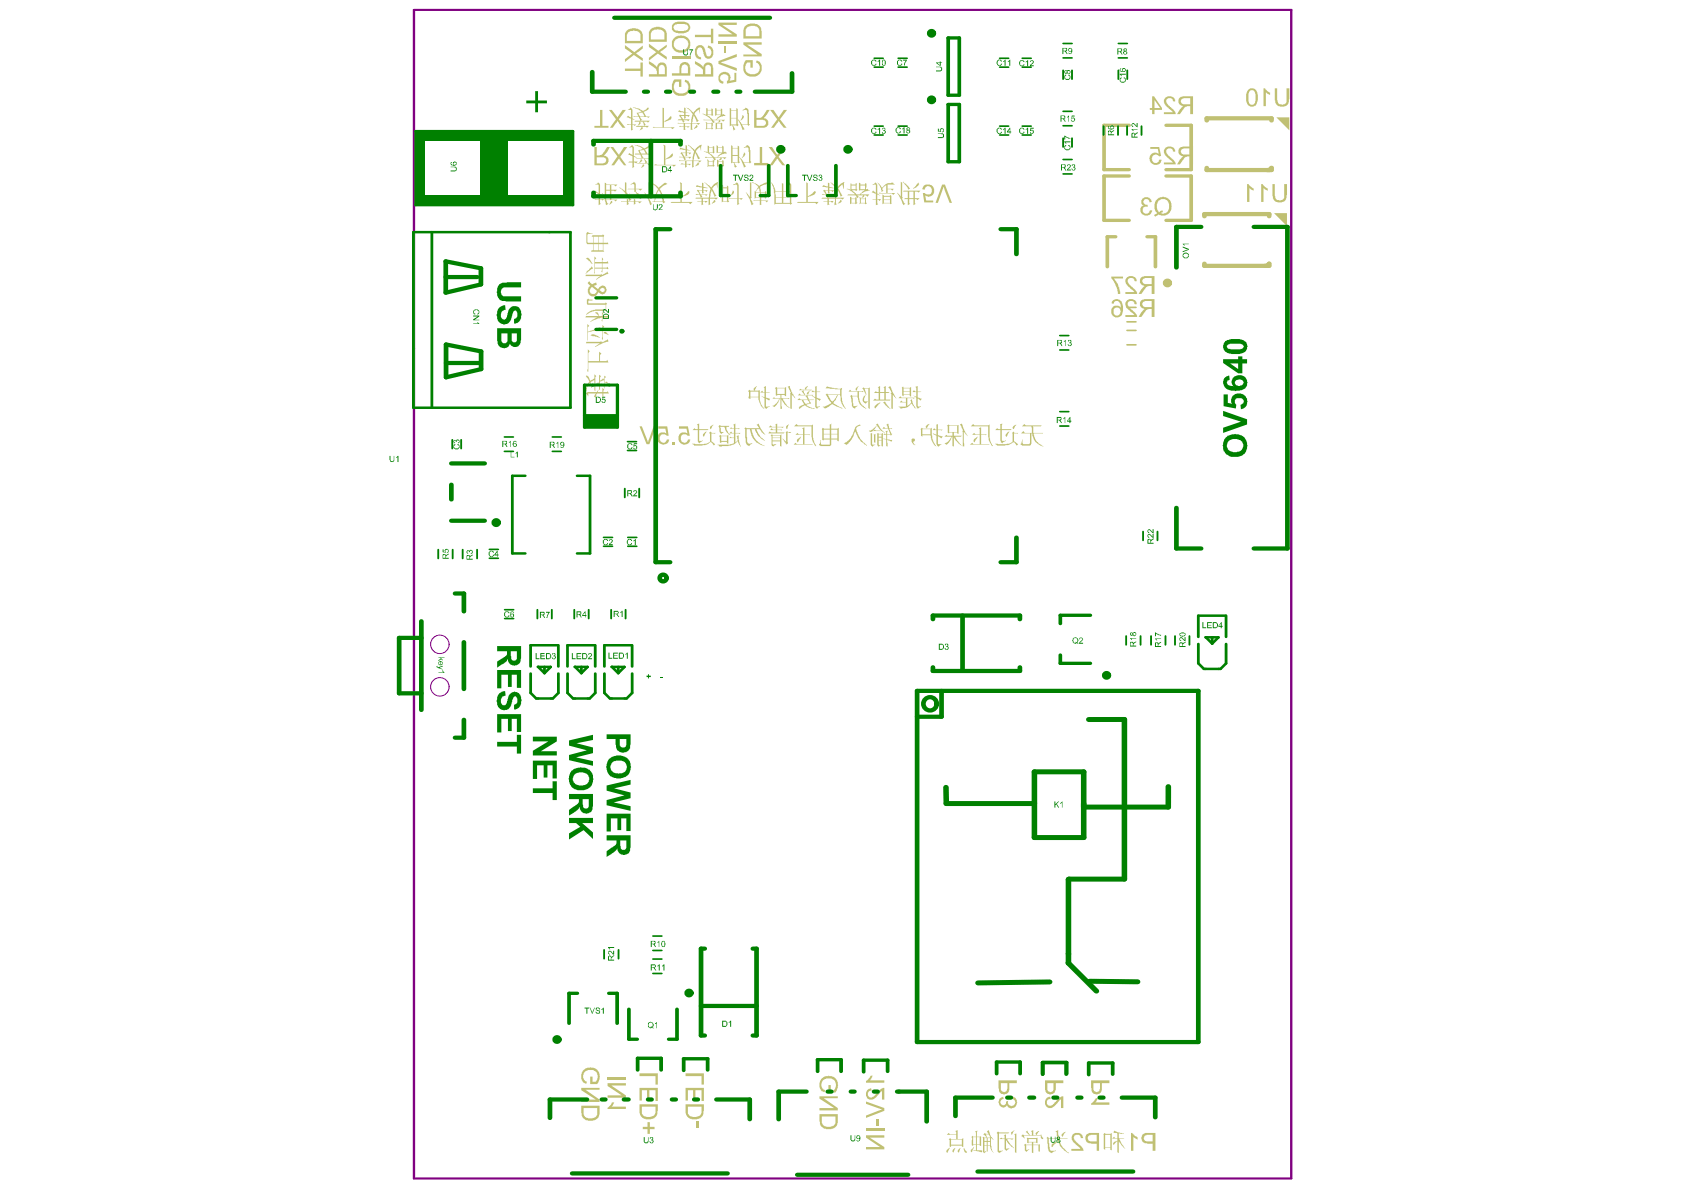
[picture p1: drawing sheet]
<svg xmlns="http://www.w3.org/2000/svg" width="297mm" height="210mm" viewBox="0 0 297 210" stroke-linecap="round" stroke-linejoin="round" font-family="sans-serif">
<path d="M73 1.7h154.8v206.2h-154.8z" fill="none" stroke="#800080" stroke-width=".39"/>
<g fill="none" stroke="#800080" stroke-width=".18">
<circle cx="77.6" cy="113.7" r="1.63"/>
<circle cx="77.6" cy="121.2" r="1.63"/>
</g>
<g fill="#c0c073">
<path d="M224.7 37.6h2.3v2.3z"/>
<path d="M225.1 20.7h2.3v2.3z"/>
</g>
<path d="M212.4 38.1v-.3h11.5v.3M212.9 29.6v.4h11.4v-.4l-.4 .4M212.9 21.3v-.4h11.4v.4M212.4 46.5v.4h11.5v-.4l-.4 .4" fill="none" stroke="#c0c073" stroke-width=".79"/>
<path d="M198.8 56.8h1.6M198.8 54.2h1.6M198.8 58.3h1.6M198.8 60.8h1.6" fill="none" stroke="#c0c073" stroke-width=".31"/>
<path d="M199.2 31h-4.5v7.9h4.5M199.2 22.1h-4.5v7.8h4.5M205.7 31h4.4v7.9h-4.4M205.7 22.1h4.4v7.8h-4.4M196.8 41.8h-1.5v5.3M202.3 41.8h1.5v5.3" fill="none" stroke="#c0c073" stroke-width=".62"/>
<g fill="#c0c073">
<path d="M180.3 75.2l.4-.4 .2 .2h2.9l-.2 .2h-1.4l.1 1.2h1.7l-.2 .1-1.5-.1a2.65 2.65 0 0 0 1.5 2.2l.3 .1-.2 .1-.6-.4a2.51 2.51 0 0 1-1.3-2l-.2 2.1-1.5 .1-.3-.2v-.1l.2-.1 .1-.7 .1 .4a.33 .33 0 0 0 .2 .5h1l.1-2h-1.6l.4-.4 .3 .4h1.2v-.9l-.1-.3z"/>
<path d="M160.8 77.4a.33 .33 0 0 1 .6 .1 .33 .33 0 0 1-.4 .4l.1 .3 .4 .2a.59 .59 0 0 1-.7-.7z"/>
<path d="M150.8 75.4l.8-.5 .2 .1a.75 .75 0 0 0-.6 1.2l.1 .4a5.5 5.5 0 0 0 1.6 2l-.1-.1a3.9 3.9 0 0 1-2-2.5l-.2 .9-.7 1-.6 .6-.1-.1-.3-.1v-.1a3.5 3.5 0 0 0 1.8-2.4z"/>
<path d="M131.3 75.6l.2-.2 .2 .1h2.2l-.5-.5 .5-.3 .3 .9 .8 1-.1 .1-.2-.2-.7-.8h-.6l.4 .7a2.47 2.47 0 0 0 1.1 1.3l-.3-.1a3.6 3.6 0 0 1-1.5-1.9h-.6l.4 1a3.5 3.5 0 0 0 1.9 2l-.5-.2-.9-.6a4.1 4.1 0 0 1-1.1-2v-.2h-.6l.1 1.5a1.07 1.07 0 0 0 .2 1.1l.7-.1-.2 .2a.53 .53 0 0 1-.6 .2 .53 .53 0 0 1-.4-.5v-2.4z"/>
<path d="M119.8 75.2h1.5l.4 1.7h-.4a.73 .73 0 0 0-1.2 0 .73 .73 0 0 0 .5 1.1 .5 .5 0 0 0 .5 0 .5 .5 0 0 0 .2-.5h.5a1.08 1.08 0 0 1-1.5 .8 1.08 1.08 0 0 1-.5-1.5 1.03 1.03 0 0 1 1.5-.4l-.2-.8h-1.3z"/>
<path d="M118.6 77.9h.4v.5h-.4z"/>
<path d="M116.1 75.2h1.6l.2 1.7h-.3a.71 .71 0 0 0-.9-.3 .71 .71 0 0 0-.3 .9 .62 .62 0 0 0 .6 .6 .62 .62 0 0 0 .6-.6h.4a.95 .95 0 0 1-1.3 .9 1.08 1.08 0 0 1-.8-1.4 1.08 1.08 0 0 1 1.4-.7l.2 .1-.1-.8h-1.3z"/>
<path d="M112.8 75.2h.4l1.1 2.8 1-2.8h.4l-1.2 3.2h-.5z"/>
<path d="M103.7 61.6l.3 .4-.2 .3v1.4h1.9v-1.7l.4 .4-.3 .2v1.1h1.2l.1-.3 .2 .5h-3.5v1.7l-.2-.1z"/>
<path d="M119.9 32.1l.4 .2v2.3l.7-.4 .4-.5 .2 .1a1.02 1.02 0 0 1-1 .8l-.3 .1v.9h1.9l-.4 .4-.3-.2h-3.2l.1-.2h1.6z"/>
<path d="M142.2 32.1l.3 .2v2.3a2.12 2.12 0 0 0 1.1-.9 .29 .29 0 0 1 .3 .3 .29 .29 0 0 1-.3 .3l-.6 .3-.5 .1v.9h1.9l-.4 .4-.2-.2h-3.2l.1-.2h1.5z"/>
<path d="M162.9 32.7h.1a1.09 1.09 0 0 1 1.7 .4 1.09 1.09 0 0 1-.7 1.5l-.3 .1-.5-.2 .2 .9h1.2v.3h-1.6l-.2-1.7h.3a.72 .72 0 0 0 1.1 .1 .72 .72 0 0 0-.2-1.1 .58 .58 0 0 0-.6-.1 .58 .58 0 0 0-.3 .6l-.4-.1z"/>
<path d="M166.2 32.6h.5l1.2 3.2h-.4l-1.1-2.9-1 2.9h-.4z"/>
<path d="M107.7 25.9h.5l1 1.4 .9-1.4h.5l-1.2 1.8 1.1 1.5h-.4l-.9-1.3-.9 1.3h-.5l1.1-1.6z"/>
<path d="M117 25.5l.4 .2v2.4l.6-.4 .5-.6h.2a.84 .84 0 0 1-.9 .9l-.4 .2v.9h1.9l-.4 .3-.3-.2h-3.2l.1-.2 1.6 .1z"/>
<path d="M134 25.9h.4v2.8h1.1v.5h-2.5v-.5h1z"/>
<path d="M135.6 25.9h.6l.9 1.4 .9-1.4h.6l-1.3 1.8 1.2 1.5h-.5l-.9-1.3-.2 .4-.6 .9h-.5l1-1.6z"/>
<path d="M105.8 19.4h.5v2.8h1v.3h-2.5v-.3h1z"/>
<path d="M107.4 19.4h.5l1 1.3 .9-1.3h.6l-1.2 1.6 1.1 1.5h-.5l-.8-1.1-.9 1.1h-.5l1.1-1.5z"/>
<path d="M116.8 19l.3 .1v2.4l.6-.4 .5-.6a.21 .21 0 0 1 .3 .1 .21 .21 0 0 1-.1 .3l-.1 .2-1.2 .4v1h1.9l-.4 .3-.2-.3h-3.3l.2-.1 1.6 .1z"/>
<path d="M135.8 19.4h.6l.9 1.3 .9-1.3h.6l-1.2 1.6 1.1 1.5h-.5l-.8-1.1-.9 1.1h-.5l1.1-1.5z"/>
<path d="M110.2 12.1h2.8v-1.1h.4v2.5h-.4v-1h-2.8z"/>
<path d="M110.2 8l1.7 1.2 1.5-1.2v.5l-1.3 .9 1.3 .9v.5l-1.6-1.1-1.6 1.2v-.5l1.4-1-1.4-.9z"/>
<path d="M114.5 7.7l1.6 1.3 1.5-1.1v.4l-1.2 .9 1.2 .8v.5l-1.6-1.1-1.5 1.3v-.5l1.3-1-1.3-.9z"/>
<path d="M118.9 14.1l1.3-.1v1.3h-.4v-.9l-.6 .1a1.17 1.17 0 0 0 .6 2 1.19 1.19 0 0 0 1.4-.5 1.19 1.19 0 0 0-.2-1.5l-.2-.1v-.3a1.33 1.33 0 0 1 .9 1.9 1.77 1.77 0 0 1-2.3 .8 1.7 1.7 0 0 1-.7-2.3z"/>
<path d="M178.7 75.2l-.1 .3 .2 .2 .5-.7-.1-.1zM177.5 76.5a.28 .28 0 0 0-.1 .3 .28 .28 0 0 0 .2 .2l.4-.9zM176.4 74.9l.1 .8h-.4l-.2-.2-.4 .4h1v2a.22 .22 0 0 0 .1 .2 .22 .22 0 0 0 .3 0l.6-.4h-.8v-1.8h1.6l.1-.2h-1.7l.1-1zM175.5 78.3v.1a2.2 2.2 0 0 0 1.9 .1 1.86 1.86 0 0 0 1.4-.6l.6 .7 .2-.2-.7-.5v-1.5l.5 .1 .2-.1h-.7l-.1-.3-.3 .3 .1 1.5-.2 .2-.9 .3z"/>
<path d="M171.2 75.2h3.1v1.8a2.41 2.41 0 0 0 .8 1.7l-.4-.8-.1-.6v-2.4l-.3 .1h-2.4l-.3-.2zM171.8 77.4v.1a.29 .29 0 0 0 .1 .5l.6-1zM171.5 76.7h1.3v1.7h-1.1l-.2-.3-.4 .3h3.5h-1.5v-1.7l.8 .1 .2-.2h-1v-1.2l-.5 .1 .2 .2v.9h-.7l-.3-.2z"/>
<path d="M167 75.1l.2 .1v1.2h.2v-.1h.6v.6h-.9l-.2-.2-.3 .3h1.2l-.2 .4a1.64 1.64 0 0 1-1 .9 .42 .42 0 0 0 .4 .1 .42 .42 0 0 0 .3-.3l.4-.4 .1-.6 .2-.1v1.7l.3 .1v-1.7l.6 1 .8 .5-.6-.6-.6-.9 1-.1 .2-.1h-1.4v-.6h.5v.1l.3 .1v-1.5h-1.6l-.2-.1zM167.4 75.1h1.4v1.1h-1.4zM169.3 74.9l.6 1-.2 .1 .1 .1-.1 2.6 .4 .1-.1-2.6 .7 .7-.4-.5-.6-1.7z"/>
<path d="M163.3 75.2v.2l.2 .1 .1-.3 .3-.4-.3 .1zM162.4 75.7v1.2l.3 .1v-.2l1.5 .1a2.52 2.52 0 0 0 1 1.9l-.3-.5a4.8 4.8 0 0 1-.5-2.8l-1.6 .1-.2-.1zM162.7 75.7h1.4v.9h-1.4zM165.1 75l.1 .8-.4-.3-.3 .4h.7v.8l-.6-.3-.1 .1 .7 .4 .1 1.6a.26 .26 0 0 0 .2 .3 .26 .26 0 0 0 .3-.2l.3-.3h-.7v-1.4l.6 .5 .3-.5-.9-.1v-.9h.7l.2-.1h-.9v-1z"/>
<path d="M154 76h1.3l-.1 .1 .1-.2h-.8l-.2-.1zM153.2 76l.4 .3 .2-.2 .9-1.1a2.51 2.51 0 0 0 1.4 1.4l-.9-.9-.4-.8-.3 .2 .2 .1a2.5 2.5 0 0 1-1.5 1zM154.7 76.5v2a.26 .26 0 0 0 .3 .3 .26 .26 0 0 0 .2-.2l.1-.2h-.3v-.7h.5v1l.2 .1v-2.4l-.2 .1h-.5l-.1-.1zM155 76.6h.5v.4h-.5zM155 77.2h.5v.4h-.5zM154.1 76.7l.1 1.3 .2 .1v-1.6zM153.5 76.5l.2 2.1a.21 .21 0 0 0 .2 .2 .21 .21 0 0 0 .2-.2l.3-.2h-.6v-2zM155.9 75.3l-.2 .3h.9l.5 1h-.6l.1-.7-.4 .2 .1 .1v.4l-.2-.2-.3 .3h.5v.7h-.5l.5 .1v1.2l.3 .1-.1-1.2 .7 .3 .2-.3-.9-.1v-.8h.6v.2l.3-.4h-.2l-.3-.9 .3 .1 .2-.2h-.6l-.2-.8-.3 .3h.2l.1 .5h-.4z"/>
<path d="M145.1 75.5l-.1 .2v1.9l.3 .1v-.2h1.1v.9h-1.5l-.1-.8-.2 .6a.21 .21 0 0 0-.1 .2 .21 .21 0 0 0 .2 .2l1.8 .1 .1-.2v-1h1.1v.3l.2 .1v-2.4l-.2 .1h-1.1l.1-.9-.4 .3 .1 .6h-1zM145.3 75.8h1.1v.7h-1.1zM146.6 75.8h1.1v.7h-1.1zM145.3 76.6h1.1v.8h-1.1zM146.6 76.6h1.1v.8h-1.1z"/>
<path d="M140.1 75.2h3l.1 2.1a1.89 1.89 0 0 0 .7 1.4l.1-.1-.4-.5-.2-.9v-2.3l-.3 .1h-2.4l-.2-.2zM140.7 77.4l-.1 .5 .1 .1 .6-1zM140.3 76.7h1.3v1.7h-1l-.3-.3-.3 .3h3.4h-1.5v-1.7l.8 .1 .2-.2h-1v-1.2l-.4 .1 .1 .2v.9h-.7l-.2-.2z"/>
<path d="M138.7 75.2v.3l.1 .2 .4-.8h-.2zM135.6 75.4h1.2v.4h-.5l-.2-.3-.3 .4h1v.4h-.8l-.2-.2-.3 .3h2.7l.2-.1h-1.3v-.4h.7l.2-.1h-.9v-.4l1 .1 .1-.2h-1.1v-.6l-.3 .2v.4h-.6l-.3-.3zM135.9 76.8l.2 .1v1.5a.31 .31 0 0 0 .2 .3 .31 .31 0 0 0 .4-.2l.2-.1h-.6v-.5h1.3v.8l.2 .1v-2.2l-.2 .2h-1.3l-.1-.2zM136.3 76.9h1.3v.3h-1.3zM136.3 77.3h1.3v.4h-1.3zM138.6 76.3l.1 1.6-.6-.5h-.1l.7 1 .3-.2-.1-1.9 .5 .1 .2-.2h-.6l-.2-.2z"/>
<path d="M126.7 75.2l.2 .3 .1 .7a.25 .25 0 0 0 .1 .3 .25 .25 0 0 0 .3-.1l.2-.1v-.1a.36 .36 0 0 1-.4-.1 .36 .36 0 0 1-.1-.4v-.4h.7a2.27 2.27 0 0 0 1 1.5l.1-.1a1.97 1.97 0 0 1-.8-1.4h.5v-.2h-1.5l-.1-.1zM126.8 76.9l.2 .1v1l.2 .2v-.3h1v.3l.3 .1v-1.6l-.3 .2h-1l-.1-.2zM127.2 76.9h1v.9h-1zM129.3 75h.2v.5h-.4l-.1-.1-.3 .2h.8v.8h-.4l-.1-.3-.4 .3h.9v.8h-.5l-.1-.2-.3 .3h.9v.9l-.8 .2h-2.1l.1 .1a.47 .47 0 0 0 .8 .2h.6a2.45 2.45 0 0 0 2-.9l.3 .6 .3 .4-.4-1.2v-.8l-.4 .1 .1 .1 .1 .7-.4 .3v-1.6l.8 .1 .1-.1h-.9v-.8l.7 .1 .1-.2h-.8v-.8z"/>
<path d="M125.2 75.3v.3l.2 .1 .4-.8zM124 76.6v.3l.2 .1 .5-.9h-.2zM122.9 74.9l.2 .1v.7h-.4l-.2-.2-.3 .4h.9l.1 2.1a.21 .21 0 0 0 .2 .2 .21 .21 0 0 0 .2-.3l.4-.2-.7 .1v-1.9h1.5l.2-.2h-1.7v-1zM122.1 78.3l.1 .1a1.23 1.23 0 0 0 1.2 .2l.5-.1a2.27 2.27 0 0 0 1.5-.6l.5 .7 .2-.2-.6-.5v-1.5l.6 .1 .1-.1h-.6l-.3-.3-.2 .3 .1 .1v1.4l-.2 .2-.8 .3z"/>
<path d="M159.1 68.4v1.3l.3 .2v-.2h1.1v.1l.2 .2v-1.8l-.2 .2h-1.1l-.1-.2zM159.4 68.5h1.1v.5h-1.1zM159.4 69.1h1.1v.5h-1.1zM158.5 70.2h1.3v.7h-.6l-.2-.3-.3 .4h1.1v.6l-1.3 .1 .2 .2a.35 .35 0 0 0 .6 .1 1.54 1.54 0 0 0 1.5-.9l.4 .7 .4 .3-.1-.2a2.26 2.26 0 0 1-.6-1.5l-.4 .2a.42 .42 0 0 1 .2 .5 .42 .42 0 0 1-.3 .3l-.4 .2v-1.4l1.2 .1 .2-.1h-2.3l-.3-.3zM161.5 68.2l.1 .2v.7l-.4-.3-.2 .4h.6v.8l-.6-.3 .6 .5 .1 1.5a.26 .26 0 0 0 .2 .3 .26 .26 0 0 0 .3-.1l.2-.2v-.1a.29 .29 0 0 1-.5 0v-1.4l.5 .4 .2-.3-.7-.2v-.9l.6-.1h-.6v-1z"/>
<path d="M155.2 69.3h.8v1.2h-.8zM154.8 68.3l.2 .1v.8h-.3l-.2-.2-.3 .3h.8v1.2h-.4l-.3-.2-.3 .3h3l.1-.1h-.9v-1.2h.5l.2-.1h-.7v-1.1l-.4 .2 .2 .1v.8h-.8v-1.1zM154.3 71.6l-.1 .3 .2 .2 .9-1.2zM155.7 71.1h.3l.6 .8 .5 .2-.7-.7-.3-.6zM156.6 68.3l.3 .2 .4 .7-.2 .2 .1 .1v2.6h.3v-2.5l.2 .4 .4 .3v-.1l-.7-1.1-.3-1z"/>
<path d="M152.1 68.5l.2 .2 .5 1a.82 .82 0 0 0-.6 .7 .82 .82 0 0 0 .6 .8v-.2l.3-.2a.44 .44 0 0 1-.6-.1 .44 .44 0 0 1 0-.5l.3-.6-.3-1h.7v3.4l.2 .1v-3.8l-.2 .2h-.7l-.2-.2zM150.9 68.5v.3l.2 .1 .3-.8zM149.9 68.7l-.2 .4h1.6v.7h-1l-.1-.1-.3 .2 .2 .1 .2 1.1a.8 .8 0 0 0 .5 1l.5-.5h-.4a.29 .29 0 0 1-.4 0 .29 .29 0 0 1 0-.4l-.2-1.3h1a2.67 2.67 0 0 0 1.1 2.1l.4 .1-.4-.4a2.12 2.12 0 0 1-.9-1.8v-.8l.7 .1 .1-.2h-2.1z"/>
<path d="M145.9 68.2l-.3 .3 2.6 .2v.9h-2.2l-.1-.2-.3 .3 1 1.3v.1l-1.5 .7 .5 .3 1.2-.9 .8 .5 1 .4-1.6-1 .4-.6 .4-.8h.4l.1 .3a2.22 2.22 0 0 0 .9 2.1l-.3-.4a5.8 5.8 0 0 1-.4-3.2l-.7 .1zM146 69.7h1.7l-.7 .9a.26 .26 0 0 1-.2 .2 .26 .26 0 0 1-.3-.2z"/>
<path d="M142 68.4l.1 .3 .4-.6zM140.9 68.8l2.2 .1 .1-.2h-1.8l-.2-.1zM142.3 69.3l.1 .3h.2l.3-.7zM141.7 70.6h.8l.3 .5h-.2a.51 .51 0 0 1-.7-.1zM143.7 68.2l.1 .9h-.2l-.2-.3-.3 .4h.7v.9l-.5-.2 .5 .3v1.6l.3 .3 .1-.2 .4-.3-.6 .1v-1.4l.5 .4 .3-.3-.8-.2v-1l.7-.1h-.7v-1zM140.7 69.7h1.7l-.3 .2 .4 .6h-1.3l-.2-.3-.3 .4h.7l.4 .6-.1 .2-.6 .3a.21 .21 0 0 0-.2 .2 .21 .21 0 0 0 .2 .2 .93 .93 0 0 1 1-.5l.6 .4 1 .1-1.5-.6 .1-.2 .8-.2-.4-.5 .9-.1h-1l-.2-.8 .9 .1 .2-.1h-1.5l-.3-.9-.3 .3 .5 .6h-.7l-.1-.3z"/>
<path d="M136.7 68.5l.1 .1v1.1l.3 .1v-.1h.6v.5h-.9l-.3-.1-.2 .2h1.1v.2l-.5 .7-.6 .4a.37 .37 0 0 0 .3 .1 .37 .37 0 0 0 .3-.2l.4-.4 .2-.8h.2l-.1 1.8h.3l-.1-1.6 .3 .3a2.47 2.47 0 0 0 1.2 1.2v-.1a1.91 1.91 0 0 1-1-1.1l-.2-.5 1.1 .1v-.2h-1.4v-.5h.6v.1l.3 .1v-1.7l-.3 .2h-1.3l-.2-.2zM137.1 68.5h1.3v1h-1.3zM138.9 68.2l.2 .1 .4 .9-.2 .2 .1 2.7h.3v-2.5l.6 .6-.6-.8-.4-1.3z"/>
<path d="M132.9 68.5v.3l.2 .1 .4-.7-.1-.1zM131.9 69l.2 .2-.1 1 .4 .2v-.3h1.4v.4l.1 .3a1.75 1.75 0 0 0 .9 1.3v-.1a3 3 0 0 1-.8-2.6v-.6l-1.6 .1-.2-.2zM132.4 69.1h1.4v.9h-1.4zM134.7 68.3l.1 .1v.8h-.2l-.2-.3-.3 .3h.7v.9l-.6-.3 .6 .4 .1 1.8a.21 .21 0 0 0 .3 .1 .21 .21 0 0 0 .1-.2l.5-.3-.7 .1v-1.4l.5 .3 .2-.3-.7-.1v-1h.7h-.7v-1.1z"/>
<path d="M106.8 67.4l.5 .4-.1-.2a.28 .28 0 0 0-.1-.3 .28 .28 0 0 0-.3 .1zM106.6 66.3l.1 2.3v-1.9l.2-.2zM105.8 67.8v.1l.7 .3-.2-.4a.29 .29 0 0 0-.5 0zM104.2 67.4l.6-.4v.8l-.5 .4zM103.4 69.4l.3 .3v.2l.1-.5h1.3l-.3 .5 .2 .3 .3-.8h1v.5l.1 .2v-.7h1l-.2-.4-.1 .2h-.7v-.3l.2-.2-.3-.3v.8h-.9l.2-.5-.3 .5h-1.7zM103.4 66.3v.2a.84 .84 0 0 1 .5 1l-.1 .1a1.86 1.86 0 0 0-.4 1.5v-.1a1.85 1.85 0 0 1 .6-1.4l.3 .8 .5-.3v.7l.2 .2v-1l.7-.2v.9l.1 .1v-1.5l.8-.3-.3-.3v.1l-.5 .5v-.7l.2-.3-.3-.2v1.6l-.2-.3-.5 .4v-1.3l.2-.2-.4-.3v.8l-.6 .4-.3-.7-.3-.2z"/>
<path d="M106.4 58.7l.9 .4a.6 .6 0 0 0-.9-.4zM106.3 57.3l-.1 2.5 .1 .2v-2.1l.3-.3zM104.2 59.1l1.6 .5-.2-.2a1.68 1.68 0 0 0-1.3-.3zM103.6 57.2l.1 2.9 .1-1.5 1.7-.5h.5l-.2-.4-.4 .3-1.7 .5v-.8l.2-.2zM103.4 60.3v.2h2.5l-.4 .2-.6 .5h.2l.6-.4 1.6-.6-.1-.4-.2 .2-.7 .4-.3-.3-.1 .2z"/>
<path d="M103.5 52.8l.1 1h3.2v.8l-2 .1a2.22 2.22 0 0 0-1.4 .9 1.91 1.91 0 0 1 1.4-.7l2.3-.1-.2-.2v-.8l.2-.2-.3-.3v.2h-3v-.2a.37 .37 0 0 1 .2-.3 .37 .37 0 0 1 .3 0h.2v-.2h-.6l-.1-.1zM103.4 55.7l-.1 .3h2l-.8 .4-.4 .3 .1 .1 .2-.2 1.8-.6-.1 .6 .2 .1v-.7h1.1l-.2-.3h-.9v-.2l.1-.2-.2-.3v.7h-.5l-.1-.1a.41 .41 0 0 0-.2-.5 .41 .41 0 0 0-.5 .1l.4 .1 .3 .4z"/>
<path d="M105.8 51.1a.42 .42 0 0 1 .5-.4 .42 .42 0 0 1 .4 .6l-.3 .2h-.2zM104.3 50.7l.1-.1 .9 .8a.71 .71 0 0 1-.5 .5 .71 .71 0 0 1-.7-.3l-.1-.5zM103.7 49.9v.1l.2 .2a.21 .21 0 0 1 .2 .2 .21 .21 0 0 1-.2 .2 1.06 1.06 0 0 0-.1 1.2 1.06 1.06 0 0 0 1.1 .5l.4-.4 .3-.4a.77 .77 0 0 0 1.1 .2 .77 .77 0 0 0 .1-1.2 .85 .85 0 0 0-1.3 .5l-.7-.6 .5-.1-.1-.4h-.4a.33 .33 0 0 1-.6 0l-.3-.3z"/>
<path d="M104.9 46.5h1.3v.7h-1.3zM104.8 45.2v2.9l.1 .2v-.9h1.3l-.1 .6h.2v-.6l1 .1-.1-.5-.2 .2h-.7v-.7h1l-.1-.4-.2 .1h-.7v-.3l.1-.2-.2-.3v.8h-1.3v-.4l.3-.2zM103.4 45.6l1.1 1-.5-.9a.44 .44 0 0 0-.6-.1zM104.3 47l-.4 .6a.7 .7 0 0 0-.5 .8l.4-.5 .8-.5zM103.4 48.5l-.1 .2h2.6l-.8 .6 .1 .1 .8-.6 1.3-.5-.2-.4-.1 .2-.8 .4-.1-.2-.2 .2z"/>
<path d="M103.4 41.1v1.8l.2 .2h1v1h-.3v.3h2.3l-.2-.3v-1h.9l-.1-.4-.8 .1v-1l.2-.2-.3-.3v.2h-1.8l-.2 .2h.3v1.1h-.9l-.1-1.4 .2-.2h.7l-.6-.1a.27 .27 0 0 0-.2-.2 .27 .27 0 0 0-.3 .2zM105.6 41.7h.7v1.1h-.7zM105.6 43.1h.7v1h-.7zM104.7 41.7h.8v1.1h-.8zM104.7 43.1h.8v1h-.8z"/>
<path d="M107.7 35.5l-.3 .6 .4-.2a.21 .21 0 0 0 .2-.3 .21 .21 0 0 0-.3-.1zM106.9 34.5h.7v.7h-.7zM106.9 33.6h.7v.8h-.7zM106.9 32.6h.7v.9h-.7zM105 32.6h.6v1.4l-.6-.4-.2 .3 .8 .3v.9l-.6-.1-.2 .2h.8v1l.4-.3h-.2v-.7h.3l.2 .2 .3-.3h-.8v-.7l.5 .2-.5-.4v-1.6a.28 .28 0 0 0-.1-.3 .28 .28 0 0 0-.4 .1zM106.7 32.2v2.5l-.4-.6h-.1l.4 .8 .3 1.3 .4-.3-.2-.1-.2-.5h1.4l.3 .2 .3-.3h-1.1v-.7h.4l.2 .2 .3-.3h-.9v-.8h.4l.3 .2 .3-.3h-1v-.9h.5l.3 .3 .3-.3h-2v-.3z"/>
<path d="M109.7 35.5l-.1 .1h1v.6l.4-.3h-.2v-.3h1l-.1 .5 .4-.2v-.3h.5l.2 .3 .4-.4h-1.1v-.3l-.3-.2v.5h-1v-.3l-.2-.2v.5zM109.2 33.1l1 .9v.2l.2-.1 .3 .5-1.2 .1-.2 .2h1.5l.2 .6 .4-.3-.3-.3h1.6l.3 .2 .3-.4h-2.3l-.4-.7h-.1v-1.8l-.3-.1v1.6l-.9-.6zM111.2 32.5l.2 .1a.29 .29 0 0 1 .5 0v.7l-1.3 .1h1.3v.5l.2-.1 .2 .4-1.2-.1-.2 .2h1.5l.2 .2 .2-.3-.3-.2a.51 .51 0 0 1-.4-.6h.5l.4 .2 .3-.3h-1.2v-.9l-.3-.3-.2 .2z"/>
<path d="M116.2 33.5l.4 .8 .3 1.2h-1.4l.3-1.1zM114.6 32.2l.9 .5 .6 .7-.5 .9-.1 1.2-.5 .1h1.9l.1 .3 .4-.3-.3-.1-.3-1.5-.4-.7 .6-.6 .7-.3a.69 .69 0 0 0-1 .3l-.3 .2a.36 .36 0 0 1-.3 .1 .36 .36 0 0 1-.3-.3l-.8-.5zM114.4 32.1v2.7l-.5-.7-.2-.1h-.1l.4 .5 .7 1.7 .3-.3h-.1l-.4-.9 .2-.2-.1-2.5z"/>
<path d="M125.9 35.4l-.3 .5 .5-.2a.27 .27 0 0 0 .1-.2 .27 .27 0 0 0-.1-.3zM124.2 32.1l.7 .7a.76 .76 0 0 1 .3 1.2l-.2 .9h-2.3v.1h1v.5h-.8h.8v.7l.4-.2-.1-.5h.3l.2 .3 .3-.3h-.8v-.5h1v1.2l.3-.2-.1-1h.9l.2 .2 .3-.3h-1.4v-.2l.3-1.2 .6 1.2 .3-.2-.3-.2-.5-1.1 .4-.4 .4-.2 .2 .7v-1a.21 .21 0 0 0-.2-.2 .21 .21 0 0 0-.2 .2l-.4 .3-.3 .5zM122.9 32.6l-.2 .4 1.1 .1v.4h-.7l-.2 .1 .5 .7-.6-.1-.1 .2h.7l.2 .5 .3-.2-.2-.3h.6l.3 .1 .2-.2h-1.2l-.4-.7h.6v.5l.4-.1-.1-.4h.3l.2 .3 .2-.4h-.7v-.4l.7 .1-.7-.2v-.7l-.3-.1v.7z"/>
<path d="M127.3 32.6v3.1l.3-.2h.6l.2 .2 .2-.2-.1-.1v-2.5l-.3-.2v.4h-.6v-.4zM127.6 34.4h.6v1.1h-.6zM129.2 33.6l-.2 .8-.2 .1h.1l.2-.1a.42 .42 0 0 0 .4-.3 .42 .42 0 0 0-.2-.5zM127.6 33.2h.6v1.1h-.6zM129.3 32.6h.2a.35 .35 0 0 1 .5 .2v2.2l-1.3-.1-.1 .1h1.4v1.2l.5-.3h-.2v-.9h.2l.2 .3 .3-.3h-.7l-.1-2.6-.3-.3-.3 .4z"/>
<path d="M132.6 32.1v.1a1.61 1.61 0 0 1 1.2 .9l-.5 .6h.1l.5-.6 .1 .9h-.6v-.2l-.3-.1v1.3l.3-.1h.6v.5l-1-.1-.1 .2h1.1v.7l.4-.2-.1-.5h.7l.3 .2 .2-.3h-1.2v-.5h.5l.2 .1 .3-.2-.1-1-.3-.1v.3h-.7l-.2-1 .6-.4 1-.2-.4-.3-1.3 .7-.2-.2zM134.2 34h.7v.8h-.6zM133.4 34h.6v.8h-.6zM132.3 32.1v2.7l-.7-.9-.1 .1 .8 1.2 .3 1 .3-.3h-.1l-.4-.9 .2-.1-.1-2.7z"/>
<path d="M136 32.1l.5 1.3 .1 2.7 .2-.2h2.5l.1 .2 .3-.2-.1-.1v-3.2l-.3-.4-.1-.1-.1 .3-.4 .2 .6 .1v1h-1.1v-1.3l-.3-.1v1.4h-1.1l-.3-.9zM138.2 34.9h1.1v.9h-1.1zM136.8 34.9h1.1v.9h-1.1zM138.2 33.8h1.1v1h-1.1zM136.8 33.8h1.1v1h-1.1z"/>
<path d="M148.2 35.3l-.4 .6 .4-.1a.3 .3 0 0 0 .3-.3 .3 .3 0 0 0-.2-.3zM146.5 32.2l.5 .5a.6 .6 0 0 1 .4 .9l-.1 1.3h-2.3l-.1 .1h1.1v.5h-.8h.8v.7l.4-.2-.2-.1v-.4h.3l.3 .3 .2-.3h-.8v-.5h1.1l-.1 1.2 .4-.2-.2-.1v-.9h1l.2 .2 .3-.3h-1.4l.3-1.4 .5 1.2 .3-.2-.2-.1-.3-.7a.59 .59 0 0 1 .3-1l.2-.1 .3 .7v-1.2a1.71 1.71 0 0 0-1.2 1l-.4-.5-.8-.5zM145.2 32.6l-.2 .4 1 .1v.4h-.6l-.2 .2 .3 .2 .1 .4-.5-.1-.1 .2h.7l.2 .5 .3-.2-.2-.3h.5l.3 .1 .2-.2h-1.1l-.4-.7h.5v.5l.4-.1-.1-.4h.3l.3 .3 .2-.4h-.8v-.4h.7l-.7-.1v-.7l-.3-.1v.7z"/>
<path d="M151.6 34.8v1.2l.2-.1h.7l.2 .1 .2-.1-.1-.2v-.8l-.2-.1v.2h-.8v-.1zM149.9 34.7v1.3l.3-.1h.6l.1 .1 .4-.2-.2-.1v-.8l-.3-.1v.2h-.6v-.2zM151.8 35.1h.8v.7h-.8zM150.2 35.1h.6v.7h-.6zM149.9 32.3l.1 1.2-.4-.2-.2 .1a2.13 2.13 0 0 1 1.4 .9h-1.2l-.2 .2h1.5l.3 .5 .3-.3-.3-.2h1.1l-.4 .4 .3-.1a.19 .19 0 0 0 .2-.1 .19 .19 0 0 0-.1-.2h.5l.2 .2 .3-.4h-1.5l.9-.6 .7-.1-.3-.1v-.2l-.3 .1v-1l-.2-.1v.3h-.8v-.3l-.3-.1v1.4l1-.1-.4 .3-.4 .5h-.6l-.8-.8h-.2h.7l.2 .2 .3-.2-.2-.1 .1-1-.3-.1v.3h-.7v-.2zM151.8 32.7h.8v.7h-.8zM150.2 32.7h.7v.7h-.7z"/>
<path d="M155.7 34.3v1.7l.2-.1h1.1l.1 .1 .2-.1-.1-1.4-.2-.1v.1h-1.1zM155.9 35.3h1.1v.5h-1.1zM155.9 34.7h1.1v.5h-1.1zM154.7 32.1l.7 1.1 .1 .7 .3-.3a.42 .42 0 0 1-.1-.4 .42 .42 0 0 1 .3-.3l.3-.3v1.4h-1.1l-.2 .1h2.3l.3 .3 .3-.4h-1.3v-.6h.5l.3 .2 .2-.3h-1v-.7h1.3l-.3-.2a.35 .35 0 0 0-.5-.1 1.54 1.54 0 0 0-1.5 .8l-.5-.7zM153.9 32.6h.6v1.4l-.5-.4-.3 .4 .8 .2v.9l-.7 .1h.7v1l.4-.2-.2-.1v-.7l.5 .3 .2-.4h-.7v-.8l.6 .2-.6-.4v-1.5a.22 .22 0 0 0-.2-.3 .22 .22 0 0 0-.3 .1z"/>
<path d="M160.4 33.8h.7v1.2h-.7zM159.4 33.6l-.1 .2h.8v1.2h-.5l-.1 .1h.6v1.1l.4-.3h-.1v-.8h.7v1.1l.4-.3h-.1v-.8l.5 .2 .3-.3h-.8v-1.2h.4l.2 .2 .4-.4zM161.8 32.4l-.8 1 1-.6 .1-.4-.1-.2zM159.2 32.1l.8 .8 .2 .6 .3-.3-.8-.8-.4-.3zM158.9 32.1v2.6l-.6-.7h-.1l.6 .9 .5 1.3 .4-.3-.3-.2-.3-.7 .2-.1-.2-.1v-2.6z"/>
<path d="M105.3 27.8h.9a.56 .56 0 0 1 .7 .4 .56 .56 0 0 1-.6 .6h-1zM104.8 25.9v3.3h1.5a.88 .88 0 0 0 1-.8 .88 .88 0 0 0-.9-1l.4-.2 .8-1.3h-.5l-.4 .7a1.38 1.38 0 0 1-.9 .8h-.5v-1.5z"/>
<path d="M113.4 29l-.1 .3-.2 .3h.1a.42 .42 0 0 0 .3-.6zM112.4 28.9h1.8l.2 .3 .3-.4-2.1-.1zM113 28.2v.2l-.3 .3 .4-.2a.21 .21 0 0 0 .2-.3 .21 .21 0 0 0-.2-.1zM112.8 26.6a.65 .65 0 0 1 .7-.1 .65 .65 0 0 1 .4 .6h-.8zM111 25.9l.6 .1v1.3l-.5-.3-.3 .3 .8 .3v.9h-.6l-.2 .2h.8v1l.3-.3-.1-.7 .4 .1 .3-.3h-.7v-.8l.5 .1-.5-.3-.1-1.7a.21 .21 0 0 0-.2-.2 .21 .21 0 0 0-.2 .2zM111.9 25.5l.2 .2 .7 .1 .6 .5-.8 .2 .3 .6h-.8l-.1 .2h1l.2 .6-1.1 .1h1.5l.3 .8 .3-.2-.5-.6h.7l.1 .2 .4-.3h-1.7l.3-.1-.4-.5h1.3l.2 .1 .3-.3h-.8l-.4-.8 .7-.3a.21 .21 0 0 0 .2-.2 .21 .21 0 0 0-.1-.2v.1a1.06 1.06 0 0 1-1 .4l-.2-.1a1.48 1.48 0 0 0-1.3-.4z"/>
<path d="M123 28.7l-.3 .6 .3-.1a.25 .25 0 0 0 .3-.2 .25 .25 0 0 0-.2-.3zM121.3 25.5l.9 .8a.7 .7 0 0 1 .1 1l-.2 1-2.3-.1v.2h1v.5l-.6-.1-.2 .2h.8v.6l.4-.2-.1-.4h.3l.2 .2 .3-.3h-.8v-.5h1v1.2l.3-.2-.1-1h.9l.2 .3 .3-.4h-1.4l.3-1.4 .5 1.1 .1 .1 .3-.2-.5-.8a.59 .59 0 0 1 .2-1l.3-.2 .2 .8v-1.2l-.6 .3-.5 .7zM120 26l-.2 .3 1 .1 .1 .5-.7-.1-.2 .3 .5 .6-.6-.1-.1 .2h.7l.3 .4 .2-.1-.2-.3h.6l.3 .2 .2-.3h-1.1l-.5-.7h.6v.6l.4-.2-.1-.4h.3l.2 .3 .2-.4h-.7v-.4l.7 .1-.7-.3v-.6l-.3-.1v.7z"/>
<path d="M126.5 28.2v1.2h1l.2-.2-.1-.9-.2-.1v.2h-.7v-.2zM124.7 28.1v1.3h1.1l.3-.2-.2-.1 .1-.8-.3-.1v.2h-.7v-.2zM126.7 28.5h.7v.7h-.7zM125 28.5h.7v.7h-.7zM124.8 25.7v.7a.23 .23 0 0 1 0 .4 .23 .23 0 0 1-.3 0l-.3-.1 1 .5 .5 .6-1.3-.1-.1 .1h1.4l.3 .5 .3-.2-.3-.3h1.1l-.3 .4v.1l.1-.1a.27 .27 0 0 0 .3 0 .27 .27 0 0 0 0-.4h.4l.2 .3 .3-.3h-1.5l.2-.2a1.45 1.45 0 0 1 1.3-.5l.1-.2h-.1l-.1-.1h-.4v-1l-.2-.1v.3h-.8v-.2l-.2-.2v1.4h1l-.5 .3-.4 .5h-.5l-.4-.5-.6-.4h.7l.1 .2 .3-.3-.1-1h-.3v.2h-.6v-.2zM126.6 26.1h.8v.7h-.8zM125.1 26.1h.6v.7h-.6z"/>
<path d="M129 25.6v3.2l.2-.1h.3l.1 .9 .4-.3-.4-.3-.1-.3h.6l.2 .1 .2-.2-.1-.1v-2.7l-.3-.1v.4h-.9v-.3zM129.2 27.5h.9v1.1h-.9zM131.2 26.9l-.1 .5-.2 .4a.58 .58 0 0 0 .4-.9zM129.2 26.2h.9v1.1h-.9zM131.2 26h.3a.44 .44 0 0 1 .5 .2 .44 .44 0 0 1 0 .5l.1 1.9h-1l-.3-.6-.3-.3-.1 .1 .7 1.3 .1 .5 .4-.3-.5-.6h1l.2 .1 .2-.2-.1-.2v-1.9l-.3-.7a.31 .31 0 0 0-.3-.2 .31 .31 0 0 0-.3 .2z"/>
<path d="M113.1 22.5l-.3 .4 .1 .1 .2-.1a.25 .25 0 0 0 .3-.2 .25 .25 0 0 0-.2-.3zM112.1 22.4h1.9l.1 .1 .4-.3h-2.2zM112.8 21.5l-.3 .6 .4-.2a.21 .21 0 0 0 .2-.3 .21 .21 0 0 0-.3-.1zM112.6 20l.3-.1a.46 .46 0 0 1 .6 .3l.1 .3h-.7zM110.7 19.4h.6v1.4l-.5-.4-.2 .2 .7 .4v1l-.6-.1-.1 .1h.7v1l.3-.1v-.9l.4 .2 .2-.2h-.6v-1l.5 .2-.5-.3-.1-1.8-.4-.1v.2zM111.6 19l.9 .2 .6 .4-.5 .3h-.3l.3 .6h-.8l-.1 .1h1l.3 .7h-.9l-.2 .2h1.5l.2 .7 .4-.2h-.2l-.3-.5h.6l.2 .1 .3-.3h-1.6l.3-.2-.4-.5h1.2l.3 .2 .2-.3h-.7l-.4-.8 .4-.1a.42 .42 0 0 0 .5-.5h.1a.21 .21 0 0 0-.3-.1 .21 .21 0 0 0-.2 .2 .86 .86 0 0 1-.9 .2l-.4-.3z"/>
<path d="M122.8 22l-.4 .7 .3-.1a.31 .31 0 0 0 .3-.2 .31 .31 0 0 0-.2-.4zM121.1 19a2.7 2.7 0 0 1 1.1 1.3l-.3 .7v.7l-2.3-.1-.1 .2h1.1v.5l-.7-.1-.1 .2h.8v.5h.3l-.1-.5h.4l.1 .1 .4-.2h-.9v-.5h1v1.1l.5-.1-.2-.1v-.9h.8l.3 .2 .3-.3h-1.4l.2-1.4 .6 1.2 .3-.2-.5-.8a.69 .69 0 0 1-.1-.7 .69 .69 0 0 1 .6-.4v-.1l.2 .8 .1-1.2-.1 .1a1.54 1.54 0 0 0-1.1 .8v.1l-.8-.8zM119.8 19.5l-.2 .2 1.1 .2v.4l-.8-.1-.1 .3 .5 .5h-.6l-.2 .2h.8l.2 .4 .3-.1-.3-.3h.7l.2 .2 .3-.4h-1.2l-.4-.5h.6v.5l.3-.2-.1-.3h.4l.1 .1 .3-.3h-.8v-.4l.8 .1-.8-.2v-.7l-.2-.1v.7z"/>
<path d="M126.2 21.6v1.3l.3-.2h.6l.1 .2 .3-.3-.1-.9-.3-.1v.2h-.6zM124.5 21.5v1.4l.2-.2h.8l.1 .2 .2-.3-.2-.1 .1-.8-.2-.1v.2h-.8v-.2zM126.5 21.9h.6v.7h-.6zM124.7 21.9h.8v.7h-.8zM124.6 19.1v.7a.23 .23 0 0 1 0 .3 .23 .23 0 0 1-.4 0l-.3-.1 1.2 .7 .4 .4-1.3-.1-.1 .2h1.4l.3 .5 .3-.2-.3-.3h1.1l-.3 .5 .1-.1a.25 .25 0 0 0 .3-.1 .25 .25 0 0 0 0-.3h.3l.3 .3 .3-.4h-1.6l.3-.1a1.73 1.73 0 0 1 1.4-.5l-.3-.4-.3 .1v-1l-.3-.1v.3h-.7v-.3h-.3v1.4l.3-.2 .7 .1-.5 .3-.4 .4h-.5l-1-.8h.8l.1 .2 .2-.2-.1-1.1-.2-.1v.3h-.7v-.3zM126.4 19.5h.7v.7h-.7zM124.8 19.5h.7v.7h-.7z"/>
<path d="M128.7 19.1v3.2l.5-.2 .2 .9 .3-.2-.4-.7h.6l.1 .2 .3-.3-.2-.1v-2.7l-.2-.1v.4h-.9v-.4zM129 20.9h.9v1.1h-.9zM131 20.3l-.4 1 .5-.5a.28 .28 0 0 0 .1-.3 .28 .28 0 0 0-.2-.2zM129 19.6h.9v1.2h-.9zM131 19.4l.2 .1a.41 .41 0 0 1 .5 0 .41 .41 0 0 1 .1 .5l.1 2h-1l-.5-.8-.2-.2-.1 .1 .7 1.2 .2 .6 .4-.1-.5-.8h1l.1 .2 .3-.2-.2-.1v-1.7a1.38 1.38 0 0 0-.4-1.1l-.2-.1-.1 .2z"/>
<path d="M133.4 21.1h1a.57 .57 0 0 1 .6 .3 .57 .57 0 0 1-.2 .7l-1.4 .1zM133 19.4v3.1h1.5a.87 .87 0 0 0 1-.7 .87 .87 0 0 0-.8-1l.4-.3 .7-1.1h-.5l-.5 .7a.86 .86 0 0 1-.9 .7h-.5v-1.4z"/>
<path d="M110.7 5.8a1.49 1.49 0 0 1 2.2 .1l.1 1.3h-2.4v-1.1zM110.4 5.6l-.2 .3v1.7h3.2v-1.1a1.44 1.44 0 0 0-1.7-1.5 1.85 1.85 0 0 0-1.3 .6z"/>
<path d="M116.4 11.5h.1a.5 .5 0 0 1 .6 0 .5 .5 0 0 1 .2 .5v1.1h-1.1v-1.2zM114.5 10.8v.5l1 .6 .4 .6v.6h-1.4v.4h3.1v-1.5a.87 .87 0 0 0-.8-1 .87 .87 0 0 0-.9 .9l-.3-.4z"/>
<path d="M115 5.6a1.49 1.49 0 0 1 2 0l.2 .1v1.3h-2.4v-1.1zM114.6 5.3l-.1 .3v1.8h3.1v-1.2a1.42 1.42 0 0 0-1.2-1.5h-.2a1.78 1.78 0 0 0-1.5 .5z"/>
<path d="M120.3 11.5a.63 .63 0 0 1 1 .5v.9h-1.1v-1zM120 11.3l-.2 .4v1.2h-1.3v.4h3.3v-1.2a1.13 1.13 0 0 0-.9-1.2l-.6 .1z"/>
</g>
<path d="M118.5 10.2h3.3" fill="none" stroke="#c0c073" stroke-width=".41"/>
<g fill="#c0c073">
<path d="M122.8 8.2a.95 .95 0 0 1 1.1-.1 .95 .95 0 0 1 .5 .9l.2 .4a.46 .46 0 0 0 .4 .6 .46 .46 0 0 0 .5-.6 .75 .75 0 0 0-.7-.9l.1-.5a1.28 1.28 0 0 1 .7 2 .81 .81 0 0 1-.9 .4 .81 .81 0 0 1-.5-.9h-.1a1.17 1.17 0 0 0-.5-1.1 .42 .42 0 0 0-.6 .3 1.03 1.03 0 0 0 .7 1.4v.4a1.43 1.43 0 0 1-.9-2.3z"/>
<path d="M122.6 6.1h2.8v-1h.4v2.5h-.4v-1h-2.8z"/>
<path d="M126.8 13.2a1.12 1.12 0 0 1 1.3-.5 1.12 1.12 0 0 1 .8 1.1l-.3 .5 .9-.2v-1.3h.4v1.6l-1.7 .3v-.4a.71 .71 0 0 0 .2-1 .71 .71 0 0 0-1-.1 .59 .59 0 0 0-.4 .6 .59 .59 0 0 0 .6 .5v.4a1 1 0 0 1-.8-1.4z"/>
<path d="M126.7 10.8l3.3-1.3v.5l-2.9 1 2.9 1v.5l-3.3-1.2z"/>
<path d="M127.7 8.2h.4v1.2h-.4z"/>
<path d="M119.1 7a1.41 1.41 0 0 1 2.3 .5 1.21 1.21 0 0 1-1.5 1.4 1.08 1.08 0 0 1-1-.7 1.08 1.08 0 0 1 .2-1.2zM118.8 6.8l-.3 .7a1.4 1.4 0 0 0 .9 1.6l.2 .1a1.56 1.56 0 0 0 2.2-1.2 1.66 1.66 0 0 0-2.2-1.7z"/>
<path d="M118.9 4.6a1.31 1.31 0 0 1 1.4-.4h.4a.62 .62 0 0 1 .6 .4 .62 .62 0 0 1-.1 .7l-.7 .2a2.16 2.16 0 0 1-1.5-.3l-.2-.3zM118.6 4.3a1.11 1.11 0 0 0 1.1 1.6 1.73 1.73 0 0 0 2-.8 1.07 1.07 0 0 0-.9-1.3h-.6a2.18 2.18 0 0 0-1.5 .4z"/>
<path d="M124.5 11.6a.56 .56 0 0 1 .6-.1 .56 .56 0 0 1 .3 .5v1.1h-1zM122.6 10.8v.5l.7 .5a.86 .86 0 0 1 .7 .8v.5h-1.4v.4h3.2v-1.5a.97 .97 0 0 0-.8-1 .76 .76 0 0 0-.9 .9l-.3-.4z"/>
</g>
<path d="M126.7 7.4h3.3" fill="none" stroke="#c0c073" stroke-width=".41"/>
<g fill="#c0c073">
<path d="M126.7 4h3.3v.4h-2.6l2.6 1.7v.4h-3.3v-.4h2.5l-2.5-1.7z"/>
<path d="M131.5 10.7l1.3-.1v1.3h-.4v-.9l-.6 .1a1.17 1.17 0 0 0 .6 2 1.19 1.19 0 0 0 1.4-.5 1.19 1.19 0 0 0-.2-1.5l-.2-.1v-.3a1.33 1.33 0 0 1 .9 1.9 1.77 1.77 0 0 1-2.3 .8 1.7 1.7 0 0 1-.7-2.3z"/>
<path d="M131.1 7.5h3.3v.4h-2.6l2.6 1.6v.4h-3.3v-.3h2.5l-2.5-1.7z"/>
<path d="M199.5 199.8h.2l.5 .6 .5 .2-.1 .4-.7-.5v2.5h-.4z"/>
<path d="M189.1 200.2a1.15 1.15 0 0 1 1.9 .2v.3h-.4a.62 .62 0 0 0-.9-.5 .62 .62 0 0 0 0 1l.5 .6 .6 .4 .2 .4 .1 .4h-2.1v-.3h1.5v-.3l-.5-.2-.3-.5a1.09 1.09 0 0 1-.6-1z"/>
<path d="M193.2 193.8l.5-.1-.5 .8h2.5v.4h-3.2v-.3l.4-.2z"/>
<path d="M184.5 193.8l.2-.3h.5l.1 .4a.61 .61 0 0 0-.6 .8 .61 .61 0 0 0 1 .1l.8-.8a1.53 1.53 0 0 1 1.1-.6v2h-.5v-1.5l-.8 .8a1.29 1.29 0 0 1-1.6 .7 1.23 1.23 0 0 1-.2-1.6z"/>
<path d="M176.3 193.8l.7-.3v.4a.52 .52 0 0 0-.6 .4 .52 .52 0 0 0 .5 .6 .52 .52 0 0 0 .6-.4v-.3h.4a.62 .62 0 0 0 .4 .8 .62 .62 0 0 0 .8-.5 .62 .62 0 0 0-.7-.7l.1-.4a1.05 1.05 0 0 1 .9 1.4 1.05 1.05 0 0 1-1.6 .5l-.2-.4a.69 .69 0 0 1-.6 .5 .69 .69 0 0 1-.7-.5l-.2-.4z"/>
<path d="M153.5 189.8l.4-.1-.1 .4-.4 .5h2.6v.4h-3.2v-.4l.4-.2z"/>
<path d="M152.9 192.3l.3-.2 .5-.1v.4a.59 .59 0 0 0-.6 .8 .59 .59 0 0 0 1.1 .1l.4-.3a1.76 1.76 0 0 1 1.4-1.1v2.1h-.4v-1.5l-.9 .9a1.06 1.06 0 0 1-1.8 .2 1.41 1.41 0 0 1 0-1.3z"/>
<path d="M152.8 194.3l3.2 1.1v.5l-3.2 1.3v-.4l2.8-1.1-2.8-1z"/>
<path d="M154.6 197.4h.4v1.1h-.4z"/>
<path d="M131.7 4.9l.2-.1a1.54 1.54 0 0 1 2 .3v1.3h-2.4v-1.3zM131.3 4.7l-.2 .5v1.6h3.3v-1.3a1.44 1.44 0 0 0-1.8-1.4h-.2a1.49 1.49 0 0 0-1.1 .6z"/>
<path d="M201.9 200.3l.3-.1h1.1v1.1h-.8a.61 .61 0 0 1-.7-.3 .61 .61 0 0 1 .1-.7zM201.5 200.2a1.04 1.04 0 0 0 .9 1.5h.9v1.3h.5v-3.2h-1.8z"/>
<path d="M194.6 200.1l.1 2.6 .2 .1v-.4h1v.4l.2 .1v-3.1l-.2 .2h-.9l-.1-.2zM196.6 199.4l-.3 .4 .8 .1v.8h-.4l-.2-.2-.3 .3h.9v.4l-.6 .2-.2 .2v.3h.2l.6-.6v1.9l.2 .2v-2.1l.5 .8 .6 .6 .1-.1-.7-.9-.4-.8 .9-.2h-1v-.8h1l-1.1-.1zM194.9 200.2h1v2.1h-1z"/>
<path d="M192 200.4l.4-.2h1v1.1h-.9a.59 .59 0 0 1-.6-.2 .59 .59 0 0 1 .1-.7zM191.6 200.1a1.06 1.06 0 0 0 0 1.1 1.06 1.06 0 0 0 1 .5h.8v1.3h.5v-3.2h-1.8z"/>
<path d="M187.3 200a.28 .28 0 0 0-.1 .3 .28 .28 0 0 0 .3 .2l.1-.5 .4-.3-.1-.1zM185.5 201.9v.4h.2v-.2l.8-.8-.8 .4zM184.6 200.7l.1 .1 .1 1.2a1.14 1.14 0 0 0 .6 1.3l.2 .1 .1-.2 .5-.1v-.2l-.2 .1a.58 .58 0 0 1-.6-.1 .58 .58 0 0 1-.2-.6l-.2-1.5h1.5l.1 .2a3.5 3.5 0 0 0 2 2.4l-.4-.2a4.3 4.3 0 0 1-1.5-2.4l1.7-.1h-1.7v-1.4l-.5 .3 .2 .2 .1 .9h-1.5l-.2-.2z"/>
<path d="M182.7 199.8v.3l.2 .1 .1-.4 .3-.3h-.2zM180.9 199.7l.7 .6 .1-.1-.4-.4-.1-.4zM180.1 200.4h.2l.4 .4-.1-.5h3v.2a.3 .3 0 0 0 .1 .3 .3 .3 0 0 0 .3 0v-.1l-.2-.2-.1-.4-.1 .2h-1.3v-1l-.5 .2 .2 .2v.6h-1.4l-.2-.2zM181.1 200.8l.1 .8 .2 .1v-.2h.6v.4h-1l-.2-.2-.2 .3 .2 .1v.9a.44 .44 0 0 0 .7-.2h-.5v-.8h1v1.3l.3 .1v-1.4h.9v1.1l.2 .1v-1.4l-1.1 .1v-.4h.5l.2 .2v-1h-1.7zM181.4 200.9h1.4v.5h-1.4z"/>
<path d="M178.4 199.7v.4l.1 .1 .2-.5 .2-.3v-.1zM176.3 200.9h.9v1.8l.2 .2 .2 .1 .2-.3h.2l-.5-.1v-1.5l.4 .6 1 .9v-.2l-.7-.6-.5-.7v-.2l.9 .1 .2-.2h-1.3v-.7l-.5 .2h.2v.5h-.4l-.2-.1zM175.8 199.8l.2 .2v3.2h.1a.21 .21 0 0 0 .3 .2 .21 .21 0 0 0 .1-.2l.4-.3-.7 .1v-3.1h1.7l.1-.1h-1.7l-.3-.2zM178.9 200.1l.1 .1v3l.3 .2v-3.5z"/>
<path d="M172 199.6l.1 .2v.7h-.5v-.2l-.3 .3 .2 .1-.1 1.3 .2 .2v-.3h.5v1l-.5-.1 .2-.5a.93 .93 0 0 0-.6 .9h.3a.26 .26 0 0 1 .2-.4 .26 .26 0 0 1 .3 .2l.9 .2 .2 .1 .2-.3-1-.1v-1h.5v.2l.3 .1v-1.8l-.8 .1 .1-1.1zM173.9 200.1h.5l.3 .5-.6 .1zM173.6 200.7h.5v.5h-.5zM174.2 200.7h.4v.5h-.4zM171.6 200.6h.5v1.2h-.5zM172.3 200.6h.5v1.2h-.5zM173.6 201.4h.5v.6h-.5zM174.2 201.4h.4v.6h-.4zM173.5 200.1l.6 .6h-.5l-.1-.2-.2 .2 .1 2.4a.23 .23 0 0 0 .1 .2 .23 .23 0 0 0 .3-.1l.2-.1-.4 .1v-1.1h.5v1l.1 .1v-1.1h.4l.2 .7 .4 .6-.3-.7-.1-2 .4 .4v-.2a2.36 2.36 0 0 1-.8-1.6l-.3 .3 .3 .4h-.5l-.2-.2z"/>
<path d="M167 200.2h1.7v.7h-.9l-.2-.2-.3 .3 .2 .1v1.1l.3 .1v-.2h1.9v.1l.2 .1v-1.6l-.2 .2h-.8v-1.6l-.4 .2 .2 .2v.4h-1.1l-.3-.3zM167.8 201h1.9v.9h-1.9zM168.1 202.7l-.1 .5 .2 .1 .3-.8zM169 202.8a.28 .28 0 0 0-.1 .3 .28 .28 0 0 0 .3 .2l.2-.8zM167 202.8a.28 .28 0 0 0-.1 .3 .28 .28 0 0 0 .3 .2l.4-.8h-.3zM170 202.5l.1 .4a.33 .33 0 0 0 .1 .3 .33 .33 0 0 0 .4 0z"/>
<path d="M192.9 191.1h1.1v.8a.59 .59 0 0 1-.4 .7 .59 .59 0 0 1-.7-.5zM192.5 190.6v1.4a.94 .94 0 0 0 1.1 1 .94 .94 0 0 0 .8-1.2v-.7h1.3v-.5z"/>
<path d="M184.7 191.1h1.1v.8a.56 .56 0 0 1-.5 .7 .56 .56 0 0 1-.6-.6zM184.3 190.6v1.3a.96 .96 0 0 0 .6 1.1 .96 .96 0 0 0 1.2-.4l.1-.4v-1.1h1.4v-.5z"/>
<path d="M176.5 191.1h1.2v.8a.65 .65 0 0 1-.9 .7l-.3-.4zM176.1 190.6l.1 1.5a.92 .92 0 0 0 1 .9 .92 .92 0 0 0 .8-1v-.9h1.4v-.5z"/>
</g>
<path d="M152.8 199.3h3.2" fill="none" stroke="#c0c073" stroke-width=".41"/>
<g fill="#c0c073">
<path d="M152.8 200.3h3.2v.4h-2.6l2.6 1.6v.4h-3.2v-.4h2.4l-2.4-1.6z"/>
<path d="M144.8 190.4a1.74 1.74 0 0 1 2.9 .2v.1a2.19 2.19 0 0 1-.3 2h-1.3v-1.3h.4v.9l.6-.1a1.19 1.19 0 0 0-.5-2 1.3 1.3 0 0 0-1.7 1.4l.4 .6 .2 .1v.3a1.33 1.33 0 0 1-.9-1.9z"/>
<path d="M144.5 193.4h3.3v.3h-2.5l2.5 1.7v.5h-3.3v-.5h2.6l-2.6-1.6z"/>
<path d="M107.2 189.9h3.2v.5h-3.2z"/>
<path d="M107.2 191.1h3.2v.4h-2.6l2.6 1.7v.4h-3.2v-.4h2.5l-2.5-1.6z"/>
<path d="M107.9 194.5h.4l-.2 .5-.3 .2h2.6v.4h-3.2v-.2l.5-.5z"/>
<path d="M102.8 188.9a1.74 1.74 0 0 1 2.9 .3 2.19 2.19 0 0 1-.4 2h-1.2v-1.3h.4v.9l.6-.1a1.19 1.19 0 0 0-.5-2 1.3 1.3 0 0 0-1.7 1.4l.4 .6 .2 .1-.1 .3a1.33 1.33 0 0 1-.8-1.9z"/>
<path d="M102.5 191.9h3.3v.3h-2.5l2.5 1.8v.4h-3.3v-.4h2.6l-2.6-1.7z"/>
<path d="M112.8 189.3h3.2v2h-.4v-1.5h-2.8z"/>
<path d="M112.8 191.9h3.2v2.3h-.4v-1.9h-1.1v1.7h-.4v-1.7h-.9v1.8h-.4z"/>
<path d="M113.4 198.8h.8v-.9h.4v.9h.9v.4h-.9v.8h-.4v-.8h-.8z"/>
<path d="M120.9 189.3h3.3v2h-.5v-1.5h-2.8z"/>
<path d="M120.9 191.9h3.3v2.3h-.5v-1.9h-1v1.7h-.4v-1.7h-1v1.8h-.4z"/>
<path d="M122.7 197.9h.5v1.1h-.5z"/>
<path d="M224.4 32.5h.5v2a.85 .85 0 0 0 1.2 .8l.4-.3v-2.5h.5l-.1 2a1.13 1.13 0 0 1-1.5 1.2 1.3 1.3 0 0 1-1-1.3z"/>
<path d="M222.5 32.5h.2l.4 .5 .5 .2-.1 .4-.5-.2-.1-.3v2.5h-.4z"/>
<path d="M220 32.5h.2l.3 .4 .6 .3-.1 .4-.5-.2-.1-.3v2.5h-.4z"/>
<path d="M224.9 15.6h.4v2a.85 .85 0 0 0 1.2 .8l.4-.3v-2.5h.5l-.1 2a1.13 1.13 0 0 1-1.4 1.2 1.3 1.3 0 0 1-1-1.3z"/>
<path d="M222.9 15.6h.2l.4 .5 .5 .2-.1 .4-.4-.2-.2-.3v2.5h-.4z"/>
<path d="M198.7 49a1.02 1.02 0 0 1 1.1-.3 1.02 1.02 0 0 1 .7 .9h-.3a.63 .63 0 0 0-.9-.6 .63 .63 0 0 0-.2 1l.8 .9a1.17 1.17 0 0 1 .7 1h-2.1v-.4h1.6l-.8-.7a1.32 1.32 0 0 1-.7-1.5z"/>
<path d="M196 48.8h2.1v.3h-1.6l.9 1.6 .2 1.2h-.4l-.2-1.1-.5-1.1-.5-.6z"/>
<path d="M198.7 53.1a1.02 1.02 0 0 1 1.1-.4 1.02 1.02 0 0 1 .7 1h-.3a.63 .63 0 0 0-.9-.6 .63 .63 0 0 0-.2 1l.8 .8a1.17 1.17 0 0 1 .7 1h-2.1v-.3h1.6l-.8-.8a1.32 1.32 0 0 1-.7-1.5z"/>
<path d="M205.5 26.2a1.02 1.02 0 0 1 1.1-.4 1.02 1.02 0 0 1 .7 1h-.3a.63 .63 0 0 0-.9-.6 .63 .63 0 0 0-.2 1l.8 .8a1.17 1.17 0 0 1 .7 1h-2.1v-.3h1.6l-.8-.8a1.32 1.32 0 0 1-.7-1.5z"/>
<path d="M202.9 25.9h1.6l.3 1.6-.3 .1a.68 .68 0 0 0-.9-.3 .68 .68 0 0 0-.4 .8 .62 .62 0 0 0 .6 .6 .62 .62 0 0 0 .7-.5h.4a1.04 1.04 0 0 1-1.1 .9 1.04 1.04 0 0 1-1-1 .98 .98 0 0 1 .4-1 .98 .98 0 0 1 1.1 0l-.1-.8h-1.3z"/>
<path d="M205.5 17.3a1.02 1.02 0 0 1 1.1-.3 1.02 1.02 0 0 1 .7 .9h-.3a.63 .63 0 0 0-.9-.6 .63 .63 0 0 0-.2 1l.8 .8a1.17 1.17 0 0 1 .7 1h-2.1v-.3h1.6l-.8-.7a1.32 1.32 0 0 1-.7-1.5z"/>
<path d="M201.5 35a1.01 1.01 0 0 1 1.6 .6l-.3 .1a.58 .58 0 0 0-.6-.6 .58 .58 0 0 0-.5 .6l.2 .3 .5 .1v.3a.64 .64 0 0 0-.8 .5 .64 .64 0 0 0 .5 .8 .64 .64 0 0 0 .7-.6h.4a1.03 1.03 0 0 1-1.4 .9 1.03 1.03 0 0 1-.4-1.6l.3-.1a.83 .83 0 0 1-.2-1.3z"/>
<path d="M145 196.9h2.4v.8a.99 .99 0 0 1-1 1.1 1.07 1.07 0 0 1-1.4-.7zM144.5 196.5l.1 1.4a1.02 1.02 0 0 0 .6 1 1.86 1.86 0 0 0 2.4-.4l.2-.4v-1.6z"/>
<path d="M102.9 195.4h2.4v.8a.99 .99 0 0 1-1 1.1 1.07 1.07 0 0 1-1.3-.7zM102.5 195l.1 1.4a1.02 1.02 0 0 0 .6 1 1.86 1.86 0 0 0 2.4-.4l.2-.4v-1.6z"/>
<path d="M113.2 195.2h2.4v.7a.97 .97 0 0 1-1 1.1 1.23 1.23 0 0 1-1.4-.6zM112.8 194.8v1.5a1.46 1.46 0 0 0 1.6 1.1 1.31 1.31 0 0 0 1.6-1.1v-1.5z"/>
<path d="M121.3 195.2h2.4v.7a.97 .97 0 0 1-1 1.1 1.23 1.23 0 0 1-1.4-.6zM120.9 194.8v1.5a1.46 1.46 0 0 0 1.6 1.1 1.31 1.31 0 0 0 1.6-1.1l.1-1.5z"/>
<path d="M220.4 16.1a.64 .64 0 0 1 .7-.1 .64 .64 0 0 1 .4 .6v.2a1.98 1.98 0 0 1-.4 1.6 .7 .7 0 0 1-.7-.2 .7 .7 0 0 1-.2-.7v-1zM220.1 15.8l-.3 .8v.5a1.45 1.45 0 0 0 .7 1.7h.1a.84 .84 0 0 0 1.1-.7l.1-.3a1.76 1.76 0 0 0-.8-2.2h-.5z"/>
<path d="M201.6 49.3l.4-.3h1.1v1.1l-1.4-.1a.51 .51 0 0 1-.1-.7zM201.3 48.9a.92 .92 0 0 0-.2 1 .92 .92 0 0 0 .9 .5l-.4 .3-.8 1.2h.5l.7-1 .6-.5h.5v1.5h.5v-3.2h-1.8z"/>
<path d="M201.6 53.3l.4-.2h1.1v1.1l-1.4-.1a.51 .51 0 0 1-.1-.8zM201.3 52.9a.92 .92 0 0 0-.2 1 .92 .92 0 0 0 .9 .6l-.4 .2-.8 1.2h.5l.7-1 .6-.4h.5v1.4h.5v-3.1h-1.8z"/>
<path d="M196.2 53.1l-.2 .4 .4 .1a.58 .58 0 0 1 .6-.5 .58 .58 0 0 1 .6 .6l.1 .6a.92 .92 0 0 0-1.2-.3 .92 .92 0 0 0-.5 1.1 1 1 0 0 0 1.1 .9 1 1 0 0 0 .9-1 1.86 1.86 0 0 0-.4-2 .97 .97 0 0 0-1.4 .1zM196.5 54.4a.68 .68 0 0 1 .9 0 .68 .68 0 0 1 .1 .9 .58 .58 0 0 1-.7 .4 .58 .58 0 0 1-.4-.8z"/>
<path d="M208.4 26.4l.4-.2h1.1v1.1l-1.4-.1a.51 .51 0 0 1-.1-.8zM208.1 26a.92 .92 0 0 0-.2 1 .92 .92 0 0 0 .9 .6l-.4 .2-.8 1.2h.5l.7-1 .6-.4h.5v1.4h.5v-3.2h-1.8z"/>
<path d="M208.4 17.6l.4-.3h1.1v1.1l-1.4-.1a.51 .51 0 0 1-.1-.7zM208.1 17.2a.92 .92 0 0 0-.2 1 .92 .92 0 0 0 .9 .5l-.4 .3-.8 1.1h.5l.7-1 .6-.4h.5v1.4h.5v-3.1h-1.8z"/>
<path d="M203.6 17.6l1 1.5h-1zM203.2 17v2.1h-.4v.3h.4v.7h.4v-.7h1.4v-.3l-1.4-2.1z"/>
<path d="M204.3 35.5l.1-.1a1.15 1.15 0 0 1 1.4-.1 1.15 1.15 0 0 1 .4 1.3 1.07 1.07 0 0 1-1.5 1l.4-.2v-.3l-.4 .1-.2 .2a1.64 1.64 0 0 1-.2-1.9zM203.8 35.5l-.1 .4a1.64 1.64 0 0 0 .4 1.7l-.5 .3 .1 .3 .6-.3h.4a1.52 1.52 0 0 0 1.9-1.9 1.53 1.53 0 0 0-1.2-1.2 1.53 1.53 0 0 0-1.6 .7z"/>
</g>
<circle cx="205.9" cy="49.9" r=".41" fill="none" stroke="#c0c073" stroke-width=".77"/>
<path d="M112.5 188.7v-2h4.1v2M124.8 188.7v-1.9h-4.2v2M144.2 189v-2.1h4.2v2.1M156.6 189v-2h-4.3v2.1M175.8 189.4v-2.1h4.1v2.1M188.1 187.4v2.1M188.1 189.4v-2h-4.2v2.1M196.3 189.5v-2h-4.3v2.1" fill="none" stroke="#008000" stroke-width=".63"/>
<path d="M103.1 67.9h5.8v7.5h-5.8zM103.1 73.3h5.8" fill="none" stroke="#008000" stroke-width=".55"/>
<g fill="none" stroke="#008000" stroke-width=".31">
<path d="M154.2 11.8h1.6M154.2 10.3h1.6M158.4 11.8h1.6M158.4 10.3h1.6M176.3 11.8h1.6M176.3 10.3h1.6M180.3 11.8h1.6M180.3 10.3h1.6M187.5 19.6h1.6M187.5 12.4v1.6M187.5 7.7h1.6M187.5 10.2h1.6"/>
<path d="M189.1 12.4v1.6M197.3 7.7h1.5M197.3 10.2h1.5M197.3 12.4v1.6M198.8 12.4v1.6M154.2 23.8h1.6M154.2 22.2h1.6M158.4 23.8h1.6M158.4 22.2h1.6M176.3 23.8h1.6M176.3 22.2h1.6M180.3 23.8h1.6"/>
<path d="M180.3 22.2h1.6M187.5 28.1h1.6M187.5 30.7h1.6M187.5 22.2h1.6M187.5 24.4v1.5M189.1 24.4v1.5M194.7 22.2v1.6M197.2 22.2v1.6M198.8 22.2v1.6M201.4 22.2v1.6M186.9 59.2h1.6M79.8 77.6v1.5"/>
<path d="M81.3 77.6v1.5M89 77.1h1.5M89 79.6h1.5M97.4 77.1h1.6M97.4 79.6h1.6M110.7 79.5h1.6M110.7 77.9h1.6M186.9 75.1h1.6M186.9 72.6h1.6M186.9 61.7h1.6M77.3 96.9v1.6M79.8 96.9v1.6"/>
<path d="M81.6 96.9v1.6M84.2 96.9v1.6M86.3 96.9h1.6M86.3 98.5h1.6M106.5 94.8h1.5M106.5 96.4h1.5M110.2 86.2v1.5M110.7 94.8h1.6M110.7 96.4h1.6M112.7 86.2v1.5M201.6 93.8v1.5M204.2 93.8v1.5"/>
<path d="M89 107.5h1.6M89 109.1h1.6M94.8 107.5v1.6M97.3 107.5v1.6M101.3 107.5v1.6M103.8 107.5v1.6M107.8 107.5v1.6M110.3 107.5v1.6M198.6 112.2v1.5M201.2 112.2v1.5M203 112.2v1.5M205.6 112.2v1.5"/>
<path d="M207.3 112.2v1.5M209.8 112.2v1.5M106.6 167.5v1.6M109.1 167.5v1.6M115.2 167.7h1.5M115.2 165.1h1.5M115.2 169.2h1.5M115.2 171.7h1.5"/>
</g>
<path d="M166.9 138.9v2.8h15.6M182.5 136.1h8.7v11.6h-8.7zM192 126.9h6.3v28.2h-9.8v14.8M206.1 138.8v3.6h-14.9M185.1 173.2l-12.6 .2M188.4 169.9l5 4.9M192.2 173.1l8.5 .1" fill="none" stroke="#008000" stroke-width=".93"/>
<g fill="none" stroke="#008000" stroke-width=".79">
<path d="M104.5 12.7v3.5h5.8M108.4 3.1h27.4M113.6 16.2h.7M117.5 16.2h.7M121.8 16.2h.6M125.9 16.2h.8M129.9 16.2h.6M139.7 12.9v3.3h-6.5M104.7 25.5v-.7h15.3v.7M104.7 34v.6h15.3v-.6M114.8 24.8v9.8M78.6 46.1l6.2 1.2v2.9l-6.2 1.4z"/>
<path d="M78.6 48.9h5.6M118.2 40.4h-2.5v58.8h2.5M176.5 40.4h2.8v4.4M211.9 40h-4.4v7.2M221.2 40h5.9v56.8h-5.9M78.7 60.8l6.2 1.2v3.1l-6.2 1.5zM78.7 64h6M79.6 81.7h5.9M79.6 85.5v2.6M79.6 91.9h5.9M179.3 94.8v4.4h-2.8M207.5 89.6v7.2h4.4"/>
<path d="M74.3 109.6v15.6M74.3 112.5h-3.9v9.8h3.9M80.3 104.7h1.5v3.1M81.8 113.3v8.2M164.6 117.7v.7h15.3v-.7M164.6 109.2v-.6h15.3v.6M169.8 108.6v9.8M81.8 127v3.1h-1.5M161.8 121.9h49.6v61.9h-49.6zM166.1 121.9v4.5h-4.3M123.7 177.4h9.7M124.3 167.3h-.6v15.4h.6"/>
<path d="M132.8 167.3h.6v15.4h-.6M103.5 193.9h-6.5v3.3M106.2 193.9h.6M110.1 193.9h.8M114.3 193.9h.6M118.5 193.9h.7M122.5 193.9h.6M126.4 193.9h5.8v3.5M142.2 192.5h-4.8v4.9M146 192.5h.6M150.1 192.5h.6M154.2 192.5h.6"/>
<path d="M158.3 192.5h5.2v5.3M175.1 193.6h-6.6v3.3M177.7 193.6h.6M181.6 193.6h.8M185.8 193.6h.7M190.1 193.6h.6M194 193.6h.6M197.9 193.6h5.9v3.5M100.9 207h27.4M140.6 207.2h19.6M172.4 206.6h27.5"/>
</g>
<g fill="none" stroke="#008000" stroke-width=".46">
<path d="M73.3 23.1h27.8v13.1h-27.8zM72.9 40.9h27.7v31h-27.7zM76.2 40.9v31M92.7 83.9h-2.3v13.7h2.3M101.8 83.9h2.3v13.7h-2.3M93.6 118.8v3.4l1 1h2.9l1-1v-3.4M94.9 117.6h2.2M94.9 117.6l1.1 1.1M96 117.6v1.1M97.1 117.7l-1.1 1M97.1 117.6v.1M98.4 113.8h-4.8v3.8"/>
<path d="M98.5 113.8v3.8M100.1 118.8v3.4l1 1h2.9l1-1v-3.4M102.5 117.6v1.1M103.6 117.6h-2.2l1.1 1.1M103.6 117.7l-1.1 1M103.6 117.6v.1M104.9 113.8h-4.8v3.8M105 113.8v3.8M106.6 118.8v3.4l1 1h2.9l1-1v-3.4M107.9 117.6h2.2M107.9 117.6l1.2 1.1M109.1 117.6v1.1"/>
<path d="M110.1 117.7l-1 1M110.1 117.6v.1M111.4 113.8h-4.8v3.8M111.5 113.8v3.8M211.4 113.6v3.4l1 1h2.9l1-1v-3.4M212.7 112.4h2.2l-1.1 1.1M212.7 112.4l1.1 1.1M213.8 112.4v1.1M216.2 108.6h-4.8v3.7M216.3 108.6v3.7"/>
</g>
<g fill="none" stroke="#008000" stroke-width=".62">
<path d="M167.3 18.4h1.9v10.1h-1.9zM167.3 6.7h1.9v10.1h-1.9zM127.1 29.2v5.3h1.5M135.6 29.2v5.3h-1.5M139 29.2v5.3h1.4M147.4 29.2v5.3h-1.4M105.1 52.5h3.6M105.1 58.1h3.6M187 115.5v1.5h5.3M192.3 108.5h-5.3v1.5M101.8 175.2h-1.4v5.3M107.4 175.2h1.5v5.3"/>
<path d="M110.9 178v5.3h1.5M119.4 178v5.3h-1.5"/>
</g>
<g fill="#008000">
<path d="M103.1 73.3h5.8v2.1h-5.8z" fill-rule="evenodd"/>
<path d="M84.7 23.1h4.9v13.1h-4.9z" fill-rule="evenodd"/>
<path d="M99.4 23.1h1.7v13.1h-1.7z" fill-rule="evenodd"/>
<path d="M73.3 23.1h1.7v13.1h-1.7z" fill-rule="evenodd"/>
<path d="M73.3 34.5h27.8v1.7h-27.8z" fill-rule="evenodd"/>
<path d="M75 23.1h26.1v1.7h-26.1z" fill-rule="evenodd"/>
</g>
<g fill="#008000">
<path d="M88 50.2l.6-.3 3.3-.1v.9h-2.3a.88 .88 0 0 0-1.1 .3 .88 .88 0 0 0 .2 1.2l3.2 .1v.9l-2.8-.1a1.39 1.39 0 0 1-1.4-1.8v-.4z"/>
<path d="M88 54.3l.6-.4 .5-.1 .1 .9a.92 .92 0 0 0-.8 .6 .92 .92 0 0 0 .2 .9 .52 .52 0 0 0 .6 .1 .52 .52 0 0 0 .2-.6l.1-.3a1.42 1.42 0 0 1 1.3-1.4 1.28 1.28 0 0 1 1.2 1.3v.4a1.42 1.42 0 0 1-1.3 1.4v-.9a.8 .8 0 0 0 .6-.6 .8 .8 0 0 0-.5-.9 1.5 1.5 0 0 0-.5 1.3 1.31 1.31 0 0 1-1 1.1 1.31 1.31 0 0 1-1.4-.5l-.2-.4v-.4a2.16 2.16 0 0 1 .3-1.5z"/>
<path d="M114 119.2h.3v-.3h.2v.3h.3v.2h-.3v.3h-.2v-.3h-.3z"/>
<path d="M116.5 119.3h.4v.2h-.4z"/>
<path d="M94.4 16.1h.5v1.6h1.6v.5h-1.6v1.6h-.5v-1.6h-1.6v-.5h1.6z"/>
<path d="M100.4 130.6l4.2-1v.9l-2.9 .6 2.9 .7v1l-3 .8 3 .6v.9l-4.2-1v-.9l3.1-.9-3.1-.8z"/>
<path d="M100.4 144.3h4.2v.9h-1.9l1.9 1.6v1.2l-1.7-1.6-2.5 1.7v-1.1l2-1.2-.8-.6h-1.2z"/>
<path d="M94 129.9h4.2v.9l-2.8 1.7h2.8v.8h-4.2v-.9l2.7-1.6h-2.7z"/>
<path d="M94 134.2h4.2v3.1h-.7v-2.3h-.9v2.1h-.7v-2.1h-1.2v2.4h-.7z"/>
<path d="M94 139.1h3.5v-1.3h.7v3.3h-.7v-1.2h-3.5z"/>
<path d="M107 138.6l4.2-1v.8l-2.9 .7 2.9 .7v1l-3 .7 3 .7v.8l-4.2-1v-.9l3.2-.8-3.2-.8z"/>
<path d="M107 143.5h4.2v3.1h-.7v-2.2h-.9v2h-.7v-2h-1.2v2.3h-.7z"/>
<path d="M215.7 72.5l4.3 1.5v.9l-4.3 1.5v-.9l3.2-1.1-3.2-1z"/>
<path d="M215.8 69.6h.8v1.5l.7 .1a1.34 1.34 0 0 1 .4-1.6 1.34 1.34 0 0 1 1.6 0 1.37 1.37 0 0 1 .8 1.2 1.37 1.37 0 0 1-.9 1.3l-.3 .1-.1-.8a.63 .63 0 0 0 .5-.8 .63 .63 0 0 0-.9-.4 .68 .68 0 0 0-.6 .5 .68 .68 0 0 0 .3 .8l-.1 .6-2.2-.5z"/>
<path d="M87.7 118.2h4.2v3.1h-.7v-2.3h-.9v2.2h-.7v-2.2h-1.2v2.4h-.7z"/>
<path d="M88 122.3l.5-.3 .6-.1 .1 .8a.91 .91 0 0 0-.9 .7 .91 .91 0 0 0 .5 1h.2a1.13 1.13 0 0 0 .5-1.1h.1a1.16 1.16 0 0 1 1.1-1.2 1.16 1.16 0 0 1 1.2 1.1 1.51 1.51 0 0 1-1.1 1.9h-.1v-.8a.83 .83 0 0 0 .6-.7 .83 .83 0 0 0-.4-.8 1.17 1.17 0 0 0-.6 1.2 1.3 1.3 0 0 1-2.1 1 1.77 1.77 0 0 1-.5-1.9z"/>
<path d="M87.7 126h4.2v3.1h-.7v-2.3h-.9v2.1h-.7v-2.1h-1.2v2.4h-.7z"/>
<path d="M87.7 130.9h3.5v-1.3h.7v3.3h-.7v-1.2h-3.5z"/>
<path d="M188.2 29.1a.38 .38 0 0 1 .6 .1 .38 .38 0 0 1-.3 .5l-.2 .2h.6v.2h-.8l.4-.5a.25 .25 0 0 0 .2-.3 .25 .25 0 0 0-.2-.2l-.2 .2z"/>
<path d="M189.1 29.1a.3 .3 0 0 1 .4-.1 .3 .3 0 0 1 0 .5h.1a.36 .36 0 0 1-.1 .6 .36 .36 0 0 1-.5-.4h.1a.21 .21 0 0 0 .3 .2 .21 .21 0 0 0 .1-.3h-.2v-.2l.3-.1a.21 .21 0 0 0-.3-.2 .21 .21 0 0 0-.2 .2z"/>
<path d="M202.4 94.3h.2a.29 .29 0 0 1 .3-.1 .29 .29 0 0 1 .2 .2l.2 .3v-.5h.2v.7l-.5-.3a.21 .21 0 0 0-.2-.3 .21 .21 0 0 0-.2 .3l.1 .2h-.2z"/>
<path d="M202.5 93.4a.55 .55 0 0 1 .7 .4l.1 .1v-.6h.2v.8l-.5-.3a.21 .21 0 0 0-.2-.3 .21 .21 0 0 0-.2 .3l.1 .1-.1 .1a.35 .35 0 0 1-.1-.6z"/>
<path d="M107.2 167.9a.54 .54 0 0 1 .9 .3l.1-.5h.1v.8l-.2-.1-.2-.3a.29 .29 0 0 0-.3-.3 .29 .29 0 0 0-.3 .3l.3 .3-.4-.2z"/>
<path d="M107.2 167h1.1v.2h-.8l.2 .3h-.2z"/>
<path d="M150 200.3h.2l.1 .9h.4l.1-.9v.5a.42 .42 0 0 1-.4 .5 .42 .42 0 0 1-.4-.5z"/>
<path d="M185.3 200.5h.2l.1 .9h.4l.1-.9 .1 .6a.42 .42 0 0 1-.5 .5 .42 .42 0 0 1-.4-.5z"/>
<path d="M208 112.6l.2-.1a.5 .5 0 0 1 .7 .4v.1v-.6h.2v.7l-.5-.3a.25 .25 0 0 0-.2-.2 .25 .25 0 0 0-.3 .2l.3 .2a.34 .34 0 0 1-.4-.4z"/>
<path d="M199.3 112.6h1.1h-.8l.1 .3h-.1z"/>
<path d="M203.7 112.6l1.1 .1h-.8l.1 .3h-.1z"/>
<path d="M203.7 111.6l.8 .4h.3v.1h-.4l-.5-.4v.5h-.2z"/>
<path d="M190.4 112.6h.1a.31 .31 0 0 1 .5 0 .31 .31 0 0 1-.2 .4l-.3 .4h.5v.1h-.7v-.1l.5-.5a.21 .21 0 0 0 0-.3 .21 .21 0 0 0-.2-.1 .21 .21 0 0 0-.1 .3l-.2-.1z"/>
<path d="M212.1 109.7h.2v.9h.5v.2h-.7z"/>
<path d="M212.9 109.7h.9v.2h-.7v.3h.6l-.6 .1v.3h.7v.2h-.9z"/>
<path d="M186 141.4h.2v.5l.5-.5h.1l-.4 .4 .4 .6h-.1l-.4-.5-.1 .1v.4h-.2z"/>
<path d="M187 141.6l.4-.2v1l-.1-.8-.2 .2z"/>
<path d="M106.3 70h.5v.2h-.5v.2a.35 .35 0 0 1 .5 .2 .35 .35 0 0 1-.2 .4 .35 .35 0 0 1-.4-.2l-.1-.1h.2a.25 .25 0 0 0 .2 .3 .25 .25 0 0 0 .2-.3 .25 .25 0 0 0-.3-.2l-.2 .1z"/>
<path d="M166.7 113.6a.3 .3 0 0 1 .4 0 .3 .3 0 0 1 0 .4 .3 .3 0 0 1 .2 .4 .3 .3 0 0 1-.4 .2l-.2-.1-.1-.2h.2a.21 .21 0 0 0 .3 .2 .21 .21 0 0 0 0-.4h-.2v-.1h.2l.1-.2a.21 .21 0 0 0-.3-.2 .21 .21 0 0 0-.1 .3z"/>
<path d="M120.5 8.7h.2v.7a.29 .29 0 0 0 .3 .2 .29 .29 0 0 0 .3-.3v-.6v.6a.42 .42 0 0 1-.4 .5 .42 .42 0 0 1-.4-.5z"/>
<path d="M121.6 8.7h.7l-.5 .7v.4h-.1v-.2l.4-.7h-.5z"/>
<path d="M113.5 200.6h.2l.1 .9h.4l.1-.9 .1 .6a.42 .42 0 0 1-.4 .5 .42 .42 0 0 1-.5-.5z"/>
<path d="M114.6 200.7a.3 .3 0 0 1 .5-.1 .3 .3 0 0 1-.1 .5 .3 .3 0 0 1 .3 .4 .3 .3 0 0 1-.4 .2l-.4-.3 .2-.1a.21 .21 0 0 0 .3 .2 .21 .21 0 0 0 0-.3h-.1v-.2l.2-.1a.21 .21 0 0 0-.2-.2 .21 .21 0 0 0-.2 .2z"/>
<path d="M141.5 30.8h.8v.2h-.3v.9h-.2v-.9h-.3z"/>
<path d="M142.3 30.8h.2l.3 1 .3-1h.2l-.4 1.1h-.2z"/>
<path d="M143.5 30.9l.5-.1 .2 .2v.1h-.2v-.1l-.1-.1-.3 .1v.1l.3 .2a.3 .3 0 0 1 .3 .4 .3 .3 0 0 1-.4 .2h-.2l-.2-.2v-.1h.2a.31 .31 0 0 0 .3 .2 .31 .31 0 0 0 .2-.2l-.1-.2a.42 .42 0 0 1-.6-.3z"/>
<path d="M144.4 31l.1-.2a.3 .3 0 0 1 .5 .1 .3 .3 0 0 1-.1 .4 .31 .31 0 0 1 0 .5 .31 .31 0 0 1-.5-.2h.1a.25 .25 0 0 0 .2 .2 .25 .25 0 0 0 .3-.2l-.1-.2h-.3v-.2a.15 .15 0 0 0 .2-.1 .15 .15 0 0 0-.1-.2 .15 .15 0 0 0-.2 .2z"/>
<path d="M188.2 20.6l.4-.2v1.1l-.1-.9-.3 .2z"/>
<path d="M189.1 20.4h.5v.1h-.5v.3a.38 .38 0 0 1 .5 .2 .38 .38 0 0 1-.3 .5 .38 .38 0 0 1-.4-.3l.2-.1a.25 .25 0 0 0 .2 .3 .25 .25 0 0 0 .2-.3 .25 .25 0 0 0-.3-.2l-.2 .1z"/>
<path d="M187.6 73.8l.3-.3v1.1l-.1-.8-.2 .2z"/>
<path d="M187.6 60.2l.4-.2v1l-.1-.8-.3 .2z"/>
<path d="M188.4 60a.3 .3 0 0 1 .5 0 .3 .3 0 0 1-.1 .5h.1a.36 .36 0 0 1-.1 .6 .36 .36 0 0 1-.5-.4h.2a.21 .21 0 0 0 .3 .2 .21 .21 0 0 0 0-.4h-.2v-.1l.3-.1a.21 .21 0 0 0-.2-.3 .21 .21 0 0 0-.2 .3z"/>
<path d="M199.6 22.8l1.1 .1h-.9l.2 .2h-.2z"/>
<path d="M199.7 21.8a.55 .55 0 0 1 .7 .4l.1 .1v-.6h.2v.8l-.5-.4a.21 .21 0 0 0-.2-.2 .21 .21 0 0 0-.3 .2l.2 .2-.2 .1a.35 .35 0 0 1 0-.6z"/>
<path d="M106.3 54.7l.2-.1a.29 .29 0 0 1 .3-.1 .29 .29 0 0 1 .2 .2l.2 .4v-.6h.2v.7l-.5-.3a.21 .21 0 0 0-.2-.2 .21 .21 0 0 0-.2 .2l.2 .3h-.3z"/>
<path d="M158 22.7a.51 .51 0 0 1 .5-.2 .51 .51 0 0 1 .4 .3h-.2a.33 .33 0 0 0-.4-.2 .33 .33 0 0 0-.2 .5v.2l.3 .1h.3l.1-.3 .1 .1a.49 .49 0 0 1-.6 .3 .49 .49 0 0 1-.3-.6z"/>
<path d="M159.1 22.7l.4-.2v1h-.1v-.8l-.3 .2z"/>
<path d="M187.8 25.7l.3-.1v.2a.29 .29 0 0 0-.3 .3 .29 .29 0 0 0 .3 .2 .35 .35 0 0 0 .5-.2 .35 .35 0 0 0-.2-.4l.1-.1a.49 .49 0 0 1 .3 .6 .49 .49 0 0 1-.7 .3l-.4-.2z"/>
<path d="M187.7 24.9h1.1v.2h-.8l.1 .2h-.1z"/>
<path d="M187.7 23.9l1.1 .5h-.4l-.5-.3v.5h-.2z"/>
<path d="M197.6 13.8l.2-.1v.1a.29 .29 0 0 0-.2 .4 .29 .29 0 0 0 .3 .2 .35 .35 0 0 0 .5-.2 .35 .35 0 0 0-.2-.4l.1-.1a.49 .49 0 0 1 .3 .6 .49 .49 0 0 1-.7 .3l-.4-.3z"/>
<path d="M197.5 13h1.1v.2h-.8l.1 .2h-.1z"/>
<path d="M187.8 13.3l.3-.1v.1a.29 .29 0 0 0-.3 .4 .29 .29 0 0 0 .3 .2 .35 .35 0 0 0 .5-.2 .35 .35 0 0 0-.2-.4l.1-.1a.49 .49 0 0 1 .3 .6 .49 .49 0 0 1-.7 .3l-.4-.3z"/>
<path d="M158.2 10.8a.51 .51 0 0 1 .5-.3 .51 .51 0 0 1 .4 .4h-.1a.33 .33 0 0 0-.5-.2 .33 .33 0 0 0-.1 .5v.2l.2 .1 .4-.1 .1-.2v.1a.47 .47 0 0 1-.5 .3 .47 .47 0 0 1-.4-.6z"/>
<path d="M159.3 10.5h.7l-.5 1.1v-.4l.3-.5h-.5z"/>
<path d="M98.1 78.2l.4-.3v1.1l-.1-.8-.3 .2z"/>
<path d="M89.8 78l.3-.2v1l-.1-.8-.2 .2z"/>
<path d="M83.5 54.8a.58 .58 0 0 1 .7-.2 .58 .58 0 0 1 .3 .6l-.3 .3 .1-.2a.38 .38 0 0 0 0-.5 .38 .38 0 0 0-.5-.1 .29 .29 0 0 0-.3 .4 .29 .29 0 0 0 .4 .2l-.1 .2-.3-.1z"/>
<path d="M83.5 55.7h1v.1l-.8 .6 .8 .1h-1v-.2l.8-.5h-.8z"/>
<path d="M83.5 57.1h.8l-.2-.3h.2l.2 .4z"/>
<path d="M79.5 29.4h.6a.42 .42 0 0 1 .5 .4 .42 .42 0 0 1-.5 .4h-.6v-.1h.6a.28 .28 0 0 0 .3-.2 .28 .28 0 0 0-.1-.3z"/>
<path d="M165.4 23.5h.6a.42 .42 0 0 1 .5 .4 .42 .42 0 0 1-.5 .5h-.6v-.2h.7a.29 .29 0 0 0 .2-.3 .29 .29 0 0 0-.3-.3z"/>
<path d="M165.4 22.7h.2v.4h.2a.38 .38 0 0 1 .3-.5 .38 .38 0 0 1 .5 .3 .38 .38 0 0 1-.3 .5l-.1-.2a.25 .25 0 0 0 .2-.3 .25 .25 0 0 0-.3-.2 .25 .25 0 0 0-.2 .3l.1 .3-.6-.1z"/>
<path d="M165.1 11.8h.6a.42 .42 0 0 1 .5 .4 .42 .42 0 0 1-.5 .4h-.6v-.2h.7a.29 .29 0 0 0 .2-.3 .29 .29 0 0 0-.3-.2z"/>
<path d="M129.3 30.8h.8v.2h-.3v.9h-.2v-.9h-.3z"/>
<path d="M130.1 30.8h.2l.3 1 .4-1h.1l-.4 1.1h-.2z"/>
<path d="M131.3 30.9l.6-.1 .1 .3h-.1l-.1-.1a.19 .19 0 0 0-.3-.1 .19 .19 0 0 0 0 .2l.2 .1a.37 .37 0 0 1 .3 .5 .37 .37 0 0 1-.5 .2l-.3-.2v-.1h.2a.29 .29 0 0 0 .3 .2 .29 .29 0 0 0 .2-.2l-.1-.2a.43 .43 0 0 1-.5-.5z"/>
<path d="M132.2 31a.35 .35 0 0 1 .6-.1 .35 .35 0 0 1-.2 .6l-.2 .2h.5v.2h-.7v-.2l.5-.4 .1-.2a.21 .21 0 0 0-.3-.2 .21 .21 0 0 0-.1 .2h-.2z"/>
<path d="M103.1 177.7h.8v.2h-.3v.9h-.2v-.9h-.3z"/>
<path d="M104 177.7l.4 .8v.2l.5-1-.4 1.1z"/>
<path d="M105.1 177.8l.6-.1 .1 .4h-.1v-.2l-.2-.1-.3 .2 .1 .1h.2a.37 .37 0 0 1 .3 .6 .37 .37 0 0 1-.6 0l-.2-.2 .3 .1a.22 .22 0 0 0 .3 .1 .22 .22 0 0 0 .1-.3l-.2-.1a.43 .43 0 0 1-.4-.5z"/>
<path d="M106.1 178l.4-.3v1.1h-.2v-.8l-.1 .1z"/>
<path d="M115.5 180.5l.4-.2v1.1l-.1-.9-.3 .1z"/>
<path d="M208.6 43.5l1.1 .4v.2l-1.1 .4v-.2l1-.3-1-.3z"/>
<path d="M208.6 43l1.1 .1h-.8l.1 .2h-.1z"/>
<path d="M128.6 180.3l.4-.3v1.1h-.2v-.8l-.2 .2z"/>
<path d="M179.8 22.8a.51 .51 0 0 1 .5-.3 .51 .51 0 0 1 .4 .4h-.2a.33 .33 0 0 0-.4-.2 .33 .33 0 0 0-.2 .5v.2l.3 .1 .3-.1 .1-.2 .1 .1a.47 .47 0 0 1-.6 .3 .47 .47 0 0 1-.3-.6z"/>
<path d="M180.9 22.8l.4-.3v1.1h-.1v-.8l-.3 .1z"/>
<path d="M181.8 22.5h.5v.2h-.5v.2a.35 .35 0 0 1 .5 .2 .35 .35 0 0 1-.2 .5 .35 .35 0 0 1-.4-.2l.1-.1a.25 .25 0 0 0 .2 .2 .25 .25 0 0 0 .2-.3 .25 .25 0 0 0-.3-.2l-.2 .1z"/>
<path d="M175.8 22.8a.51 .51 0 0 1 .5-.3 .51 .51 0 0 1 .4 .4h-.2a.29 .29 0 0 0-.3-.3 .29 .29 0 0 0-.2 .3 .36 .36 0 0 0 .2 .5 .36 .36 0 0 0 .4-.2l.1 .1a.49 .49 0 0 1-.6 .3 .49 .49 0 0 1-.3-.7z"/>
<path d="M177 22.8l.4-.3v1.1h-.2v-.8l-.2 .1z"/>
<path d="M153.7 22.8a.51 .51 0 0 1 .4-.3 .51 .51 0 0 1 .5 .4h-.2a.33 .33 0 0 0-.5-.2 .33 .33 0 0 0-.1 .5v.2l.3 .1 .3-.1 .1-.2 .1 .1a.49 .49 0 0 1-.7 .3 .49 .49 0 0 1-.2-.7z"/>
<path d="M154.8 22.8l.4-.3v1.1h-.1v-.8l-.3 .1z"/>
<path d="M155.6 22.7l.1-.2a.3 .3 0 0 1 .5 .1 .3 .3 0 0 1-.1 .4 .33 .33 0 0 1 0 .6 .33 .33 0 0 1-.5-.2l.1-.1a.23 .23 0 0 0 .1 .2 .23 .23 0 0 0 .3-.1 .23 .23 0 0 0-.1-.3h-.2v-.2h.2a.18 .18 0 0 0 0-.2 .18 .18 0 0 0-.3 0v.2z"/>
<path d="M179.9 10.8l.1-.2h.3a.31 .31 0 0 1 .4 .3h-.2a.29 .29 0 0 0-.3-.2 .29 .29 0 0 0-.3 .3 .36 .36 0 0 0 .2 .5 .36 .36 0 0 0 .5-.2l.1 .1a.47 .47 0 0 1-.6 .3 .47 .47 0 0 1-.3-.6z"/>
<path d="M180.9 10.9l.4-.3v1.1h-.1v-.8l-.2 .1z"/>
<path d="M181.7 10.8a.35 .35 0 0 1 .6-.1 .35 .35 0 0 1-.2 .6l-.3 .2h.5v.2h-.6v-.3l.2-.1a.29 .29 0 0 0 .3-.3 .29 .29 0 0 0-.3-.3l-.1 .2z"/>
<path d="M175.9 10.7a.47 .47 0 0 1 .4-.2 .47 .47 0 0 1 .4 .4h-.1a.39 .39 0 0 0-.6-.1 .39 .39 0 0 0 0 .6l.4 .1 .2-.3 .2 .1a.52 .52 0 0 1-.7 .3 .52 .52 0 0 1-.3-.7z"/>
<path d="M177 10.8l.4-.3v1.1h-.2v-.8l-.2 .1z"/>
<path d="M177.8 10.8l.4-.3v1.1h-.2v-.8l-.1 .1z"/>
<path d="M153.7 10.8a.51 .51 0 0 1 .4-.3 .51 .51 0 0 1 .5 .4h-.2a.29 .29 0 0 0-.3-.3 .29 .29 0 0 0-.3 .3 .36 .36 0 0 0 .2 .5 .36 .36 0 0 0 .5-.2l.1 .1a.49 .49 0 0 1-.7 .3 .49 .49 0 0 1-.2-.7z"/>
<path d="M154.8 10.8l.4-.3v1.1h-.1v-.8l-.2 .1z"/>
<path d="M115.2 36l.1 .6a.29 .29 0 0 0 .3 .3 .29 .29 0 0 0 .3-.3v-.6h.1v.6a.42 .42 0 0 1-.4 .5 .42 .42 0 0 1-.4-.5z"/>
<path d="M116.2 36.1h.1a.33 .33 0 0 1 .5 0 .33 .33 0 0 1-.1 .5l-.3 .3 .5 .1h-.7v-.1l.4-.5a.21 .21 0 0 0 0-.3 .21 .21 0 0 0-.3 .2z"/>
<path d="M68.7 80.4h.2v.6a.31 .31 0 0 0 .3 .4 .31 .31 0 0 0 .3-.4v-.6v.7a.42 .42 0 0 1-.4 .4 .42 .42 0 0 1-.4-.5z"/>
<path d="M69.9 80.7l.4-.3v1.1h-.2v-.8l-.2 .1z"/>
<path d="M116 170.4l.4-.3v1.1h-.2v-.8l-.2 .1z"/>
<path d="M116.8 170.4l.4-.3v1.1h-.2v-.8l-.2 .1z"/>
<path d="M116 166.2l.3-.2v1l-.1-.8-.2 .2z"/>
<path d="M96.3 107.9h.7l-.4 .6v.5h-.2v-.2l.4-.7h-.5z"/>
<path d="M78.1 96.9h.1v.4h.3a.38 .38 0 0 1 .2-.5 .38 .38 0 0 1 .5 .3 .38 .38 0 0 1-.3 .5l-.1-.2a.25 .25 0 0 0 .2-.3 .25 .25 0 0 0-.3-.2 .25 .25 0 0 0-.1 .3l.1 .3-.6-.1z"/>
<path d="M82.4 97.1h.3l.1 .1a.3 .3 0 0 1 .4-.2 .3 .3 0 0 1 .2 .4l-.1 .2-.3 .1v-.1a.21 .21 0 0 0 .2-.3 .21 .21 0 0 0-.3-.1v.2h-.2l-.1-.3a.21 .21 0 0 0-.2 .3 .21 .21 0 0 0 .2 .2 .25 .25 0 0 1-.3-.1 .25 .25 0 0 1 .1-.4z"/>
<path d="M111.7 86.5h.1a.36 .36 0 0 1 .6 .3 .36 .36 0 0 1-.4 .4l-.2 .2h.6v.1h-.8l.4-.5a.21 .21 0 0 0 .2-.2 .21 .21 0 0 0-.2-.2l-.3 .2z"/>
<path d="M109.4 108l.4-.3v1.1h-.1v-.8l-.3 .2z"/>
<path d="M94.5 115.2h.2v.9h.4v.2h-.6z"/>
<path d="M95.3 115.2h.8v.2h-.6v.2h.6v.2h-.6v.3h.6v.2h-.8z"/>
<path d="M97.4 115.3a.3 .3 0 0 1 .4-.1 .3 .3 0 0 1 0 .5 .3 .3 0 0 1 .2 .4 .3 .3 0 0 1-.4 .2l-.2-.1-.1-.3h.2a.21 .21 0 0 0 .3 .2 .21 .21 0 0 0 0-.3h-.2v-.2l.3-.1a.21 .21 0 0 0-.2-.2 .21 .21 0 0 0-.2 .2z"/>
<path d="M100.9 115.2h.1v.9h.5v.2h-.6z"/>
<path d="M101.7 115.2h.8v.2h-.6v.3h.5l-.5 .1v.3h.6v.2h-.8z"/>
<path d="M103.8 115.3h.1a.36 .36 0 0 1 .5 .2 .36 .36 0 0 1-.4 .4l-.1 .2h.5v.2h-.7l.3-.5a.21 .21 0 0 0 .3-.2 .21 .21 0 0 0-.3-.2l-.2 .1z"/>
<path d="M107.3 115.1h.2v.9h.5v.2h-.7z"/>
<path d="M108.2 115.1h.8v.2h-.7v.3h.6l-.6 .1v.3h.7v.2h-.8z"/>
<path d="M110.3 115.4l.4-.3v1.1h-.1v-.8l-.3 .1z"/>
<path d="M90.1 79.7l.1 .9 .6 .1h-.7z"/>
<path d="M90.9 79.9l.4-.2v1h-.1v-.9l-.1 .2z"/>
<path d="M77.3 115.9l1.1 .1h-.7l.4 .4v.1l-.3-.2-.5 .3v-.2l.4-.2v-.2z"/>
<path d="M77 117.5l.2-.1v.3h.1l.8-.3v.2l-.6 .2 .6 .3-1-.3z"/>
<path d="M77.3 118.6h.9l-.2-.3h.2l.2 .4z"/>
<path d="M88.9 108.1a.51 .51 0 0 1 .5-.3 .51 .51 0 0 1 .4 .4h-.1a.33 .33 0 0 0-.5-.2 .33 .33 0 0 0-.1 .5v.2l.2 .1 .4-.1 .1-.2v.1a.47 .47 0 0 1-.5 .3 .47 .47 0 0 1-.4-.6z"/>
<path d="M110.6 78.4a.51 .51 0 0 1 .5-.2 .51 .51 0 0 1 .5 .3h-.2a.33 .33 0 0 0-.5-.1 .33 .33 0 0 0-.1 .4v.2l.2 .1a.24 .24 0 0 0 .3 .1 .24 .24 0 0 0 .1-.4l.2 .1a.5 .5 0 0 1-.7 .3 .5 .5 0 0 1-.3-.7z"/>
<path d="M111.8 78.2h.6v.2h-.5v.2a.35 .35 0 0 1 .5 .2 .35 .35 0 0 1-.2 .4 .35 .35 0 0 1-.5-.2l.1-.1a.25 .25 0 0 0 .3 .3 .25 .25 0 0 0 .2-.3 .25 .25 0 0 0-.3-.2l-.3 .1z"/>
<path d="M86.2 97.4a.51 .51 0 0 1 .5-.2 .51 .51 0 0 1 .4 .3h-.2a.33 .33 0 0 0-.4-.2 .33 .33 0 0 0-.1 .5v.2l.2 .1h.3l.1-.3 .1 .1a.49 .49 0 0 1-.6 .3 .49 .49 0 0 1-.3-.6z"/>
<path d="M80.1 78.4h.2v.1a.29 .29 0 0 0-.2 .3 .29 .29 0 0 0 .3 .3 .35 .35 0 0 0 .5-.2 .35 .35 0 0 0-.3-.5h.1a.5 .5 0 0 1 .3 .7 .5 .5 0 0 1-.9 0l-.1-.1z"/>
<path d="M80.1 77.6l.3 .1a.34 .34 0 0 1 .5 0 .34 .34 0 0 1-.1 .5l-.1-.1a.23 .23 0 0 0 .3-.2 .23 .23 0 0 0-.1-.2 .23 .23 0 0 0-.3 .1v.1h-.2v-.1a.18 .18 0 0 0-.3 0 .18 .18 0 0 0 0 .2l.2 .1a.24 .24 0 0 1-.3 0 .24 .24 0 0 1 0-.3z"/>
<path d="M106.3 95.3a.51 .51 0 0 1 .5-.2 .51 .51 0 0 1 .4 .3h-.1a.29 .29 0 0 0-.3-.2 .29 .29 0 0 0-.3 .3 .36 .36 0 0 0 .2 .5 .36 .36 0 0 0 .5-.3v.1a.47 .47 0 0 1-.5 .4 .47 .47 0 0 1-.4-.6z"/>
<path d="M107.4 95.2a.36 .36 0 0 1 .6 .1 .36 .36 0 0 1-.3 .5l-.1 .2h.5v.2h-.7l.1-.4 .2-.1a.29 .29 0 0 0 .2-.2 .29 .29 0 0 0-.2-.3l-.2 .2z"/>
<path d="M110.6 95.2a.47 .47 0 0 1 .5-.1 .47 .47 0 0 1 .4 .3h-.1a.39 .39 0 0 0-.6-.1 .39 .39 0 0 0 0 .6l.3 .2 .3-.4 .1 .1a.47 .47 0 0 1-.6 .4 .47 .47 0 0 1-.3-.6z"/>
<path d="M111.7 95.3l.4-.2v1.1h-.1v-.9l-.2 .2z"/>
<path d="M90.3 58.8v.8a.54 .54 0 0 0 .1 .7 .54 .54 0 0 0 .8-.2v-1.3zM88.4 58.8v.9a.63 .63 0 0 0 .2 .7 .63 .63 0 0 0 .7 .1l.2-.3v-1.4zM87.7 57.9h4.2v1.8a1.37 1.37 0 0 1-.8 1.5l-.7-.1-.5-.5a1.08 1.08 0 0 1-1.5 .7 1.33 1.33 0 0 1-.7-1.3z"/>
<path d="M101.3 136.7a1.15 1.15 0 0 0 .3 1.7h.2a1.41 1.41 0 0 0 2.1-1.1 1.17 1.17 0 0 0-1-1 2.08 2.08 0 0 0-1.6 .4zM100.8 136a2.72 2.72 0 0 1 3.5 .1 2.16 2.16 0 0 1-.4 3 2.54 2.54 0 0 1-3.2-.5 2.16 2.16 0 0 1 .1-2.6z"/>
<path d="M102.8 141l.1 1a.52 .52 0 0 0 .6 .6 .52 .52 0 0 0 .4-.7v-.9zM100.4 140h4.2v2a1.34 1.34 0 0 1-.7 1.4h-.1a1.28 1.28 0 0 1-1.6-1l-.6 .7-1.2 .8v-1l.9-.7a1.15 1.15 0 0 0 .8-1.2h-1.7z"/>
<path d="M109.3 130.4v.5a.64 .64 0 0 0 .6 .9 .64 .64 0 0 0 .6-.9v-.5zM107 129.5h4.2l-.1 2a1.23 1.23 0 0 1-.6 1.1 1.23 1.23 0 0 1-1.3-.1l-.4-.2-.1-.5-.1-1.4h-1.6z"/>
<path d="M107.8 134.7a1.17 1.17 0 0 0 .1 1.2 1.17 1.17 0 0 0 1.1 .5 1.22 1.22 0 0 0 1.6-1.2 1.23 1.23 0 0 0-1.7-1h-.3a.59 .59 0 0 0-.7 .5zM107.3 134a2.31 2.31 0 0 1 3.9 .7 2.17 2.17 0 0 1-.9 2.4 2.58 2.58 0 0 1-2.9-.4v-.1a2.04 2.04 0 0 1-.1-2.6z"/>
<path d="M109.4 148.2l.1 1.1a.52 .52 0 0 0 .6 .6 .52 .52 0 0 0 .4-.7v-1zM107 147.3h4.2v2a1.44 1.44 0 0 1-.7 1.4 1.11 1.11 0 0 1-1.6-1l-.7 .7-1.2 .7v-1l.9-.6a.97 .97 0 0 0 .8-1v-.3h-1.7z"/>
<path d="M216.7 77.9a1.19 1.19 0 0 0-.1 1.3 1.19 1.19 0 0 0 1.1 .6h.2a1.21 1.21 0 0 0 1.2-.6 1.21 1.21 0 0 0 0-1.3 1.95 1.95 0 0 0-2.4 0zM216.2 77.1a2.54 2.54 0 0 1 3.3 0 2.24 2.24 0 0 1-.5 3.3l-.6 .2a2.34 2.34 0 0 1-2.6-1.1v-.2a2.54 2.54 0 0 1 .4-2.2z"/>
<path d="M215.9 66.8l.3-.4 .6-.1 .1 .7a.5 .5 0 0 0-.5 .5 .5 .5 0 0 0 .6 .5l.6 .2a1.19 1.19 0 0 1-.2-1.3 1.19 1.19 0 0 1 1.1-.7 1.37 1.37 0 0 1 1.5 1.3 1.37 1.37 0 0 1-1.4 1.4h-.3a3.1 3.1 0 0 1-2.1-.4 1.34 1.34 0 0 1-.3-1.7zM218 67.1a.6 .6 0 0 0 0 .7 .6 .6 0 0 0 .7 .2 .45 .45 0 0 0 .6-.4 .63 .63 0 0 0-.3-.6 .63 .63 0 0 0-.7 0z"/>
<path d="M217 64.1l1.4 1v-1zM215.7 63.4h2.7v-.5h.7v.5h.9v.7h-.9v1.7h-.7l-2.7-1.8z"/>
<path d="M216.4 61v.1a.97 .97 0 0 0 1.1 .5h.4a1.31 1.31 0 0 0 1.4-.3l.1-.1a.84 .84 0 0 0-1.2-.6h-.3a1.54 1.54 0 0 0-1.5 .4zM216.1 60.2l.1-.1a4.3 4.3 0 0 1 3.3 0 1.23 1.23 0 0 1 .4 1.4 1.23 1.23 0 0 1-1.1 .9l-.7 .1a2.6 2.6 0 0 1-2-.5 1.3 1.3 0 0 1 0-1.8z"/>
<path d="M90.1 114.9l.1 .9a.55 .55 0 0 0 .5 .7 .55 .55 0 0 0 .5-.8v-.8zM87.7 114h4.2v2a1.28 1.28 0 0 1-1.2 1.4 1.29 1.29 0 0 1-1.2-1.1l-.6 .7-1.2 .8v-1.1l.9-.6a.97 .97 0 0 0 .8-1v-.2h-1.7z"/>
<path d="M187.3 29.1v.4h.4a.21 .21 0 0 0 .2-.3 .21 .21 0 0 0-.3-.1zM187.1 29h.6a.29 .29 0 0 1 .3 .3 .29 .29 0 0 1-.3 .3l.2 .1 .2 .4h-.2l-.3-.5h-.3v.5h-.2z"/>
<path d="M202.6 95.2v.5h.3l-.1-.5zM202.4 95.2l.3-.2 .3 .2v.1l.5-.4v.3l-.5 .3v.2h.5v.2h-1.1z"/>
<path d="M107.4 168.7v.6h.3v-.5zM107.2 168.7h.1a.26 .26 0 0 1 .4-.2 .26 .26 0 0 1 .1 .4l.5-.4v.1l-.5 .4v.3h.5v.1h-1.1z"/>
<path d="M151.2 200.6a.23 .23 0 0 0 .4 0 .23 .23 0 0 0-.4 0zM151.1 200.3a.44 .44 0 0 1 .6 .1 .44 .44 0 0 1 0 .6v.1a.29 .29 0 0 1-.3 .2 .29 .29 0 0 1-.3-.2 .26 .26 0 0 0 .3 .1 .26 .26 0 0 0 .2-.3h-.1a.33 .33 0 0 1-.5-.2z"/>
<path d="M186.6 200.8a.18 .18 0 0 0 .3 0 .18 .18 0 0 0-.3 0zM186.5 201.2a.24 .24 0 0 0 .1 .3 .24 .24 0 0 0 .3-.1 .24 .24 0 0 0-.1-.3zM186.4 200.6h.1a.29 .29 0 0 1 .5-.1 .29 .29 0 0 1-.2 .5 .31 .31 0 0 1 .3 .4 .31 .31 0 0 1-.4 .2l-.3-.2a.23 .23 0 0 1-.1-.3 .23 .23 0 0 1 .3-.1l-.2-.1z"/>
<path d="M208.1 113.5v.5h.4v-.5l-.1-.1zM208 113.4l.2-.1a.25 .25 0 0 1 .3 0 .25 .25 0 0 1 .1 .2l.1-.1 .4-.2v.2l-.5 .3v.3h.5v.1h-1.1z"/>
<path d="M208.1 111.9a.5 .5 0 0 0 .5 .2 .5 .5 0 0 0 .4-.3l-.7-.1zM208 111.7a.8 .8 0 0 1 1.1 .1v.1a.31 .31 0 0 1-.4 .3h-.3a.43 .43 0 0 1-.4-.5z"/>
<path d="M199.4 113.5v.4h.4v-.4l-.1-.2zM199.3 113.3l.1-.1a.33 .33 0 0 1 .5 .3l.1-.2 .4-.2v.2a.54 .54 0 0 0-.5 .6h.5v.1h-1.1z"/>
<path d="M199.4 111.8a.2 .2 0 0 0 .4 0 .2 .2 0 0 0-.4 0zM199.9 111.6a.25 .25 0 0 0 .1 .5 .25 .25 0 0 0 .3-.4zM199.3 111.6h.4l.1 .1a.31 .31 0 0 1 .4-.2 .31 .31 0 0 1 .2 .4l-.2 .2a.23 .23 0 0 1-.2 .1 .23 .23 0 0 1-.2-.2 .3 .3 0 0 1-.4 .1 .3 .3 0 0 1-.1-.5z"/>
<path d="M203.9 113.5v.5h.3v-.5l-.1-.1zM203.7 113.4l.2-.1a.25 .25 0 0 1 .3 0 .25 .25 0 0 1 .1 .2l.1-.1 .4-.2v.2l-.5 .3v.3h.5v.1h-1.1z"/>
<path d="M189.4 112.6v.5a.25 .25 0 0 0 .1 .3 .25 .25 0 0 0 .3 0l-.1-.2a.28 .28 0 0 0 .4-.1 .28 .28 0 0 0-.1-.4l-.1-.1zM189.2 112.6h.2a.53 .53 0 0 1 .7 0 .53 .53 0 0 1-.1 .8l.2 .1-.1 .1-.1-.1a.54 .54 0 0 1-.7-.1 .54 .54 0 0 1-.1-.7z"/>
<path d="M214.1 109.9v.7h.2a.33 .33 0 0 0 .4-.1 .33 .33 0 0 0-.1-.4v-.2zM213.9 109.7h.4a.31 .31 0 0 1 .4 .4v.4a.31 .31 0 0 1-.4 .3h-.4z"/>
<path d="M215.3 110l-.3 .4h.3zM215.4 109.7l.1 .7h.2v.2h-.2v.2h-.2v-.2h-.4z"/>
<path d="M105.3 70.1v.8h.2a.42 .42 0 0 0 .3-.4 .42 .42 0 0 0-.3-.4zM105.1 70h.4a.43 .43 0 0 1 .5 .4l-.1 .2a.33 .33 0 0 1-.4 .5h-.4z"/>
<path d="M165.8 113.7v.8h.5v-.3a.33 .33 0 0 0 0-.3 .33 .33 0 0 0-.3-.2zM165.6 113.5h.4a.31 .31 0 0 1 .4 .4 .5 .5 0 0 1-.4 .7h-.4z"/>
<path d="M187.2 20.5v.4h.4l.2-.2-.2-.2zM187.1 20.4h.5a.29 .29 0 0 1 .3 .3 .29 .29 0 0 1-.3 .3l.4 .5h-.2l-.3-.5h-.3v.5h-.1z"/>
<path d="M186.6 73.7v.3h.4l.1-.1v-.2zM186.4 73.5h.6a.29 .29 0 0 1 .2 .3 .29 .29 0 0 1-.2 .3l.1 .1 .2 .4h-.2l-.3-.5h-.2v.5h-.2z"/>
<path d="M188.6 73.8l-.3 .4h.3zM188.7 73.5l.1 .7h.2v.2h-.2v.2h-.2v-.2h-.4v-.2z"/>
<path d="M186.7 60v.5h.4a.21 .21 0 0 0 .1-.3 .21 .21 0 0 0-.2-.2zM186.5 60h.6a.29 .29 0 0 1 .2 .3 .29 .29 0 0 1-.2 .2l.1 .1 .2 .4h-.2l-.3-.5h-.2v.5h-.2z"/>
<path d="M199.7 23.6v.5h.4l-.1-.6zM199.6 23.5l.3-.1 .3 .1v.2l.5-.4v.2l-.5 .4v.2h.5v.2h-1.1z"/>
<path d="M197.3 8.6v.4h.4l.1-.1-.1-.3zM197.1 8.5h.6a.29 .29 0 0 1 .2 .3 .29 .29 0 0 1-.2 .3l.3 .5h-.2l-.3-.5h-.2v.5h-.2z"/>
<path d="M198.3 8.8a.2 .2 0 0 0 .4 0 .2 .2 0 0 0-.4 0zM198.3 9.2a.24 .24 0 0 0 0 .3 .24 .24 0 0 0 .4-.1 .24 .24 0 0 0-.1-.3zM198.2 8.6h.1a.29 .29 0 0 1 .4 0 .29 .29 0 0 1-.1 .4 .31 .31 0 0 1 .2 .4 .31 .31 0 0 1-.4 .2l-.2-.2a.23 .23 0 0 1-.1-.2 .23 .23 0 0 1 .2-.2h-.1z"/>
<path d="M195.5 23.3v.4h.4v-.5l-.2-.1zM195.4 23.1l.1-.1a.33 .33 0 0 1 .5 .3l.5-.4v.2a.54 .54 0 0 0-.5 .6h.5v.2h-1.1z"/>
<path d="M195.4 22.3l.3-.2v.2a.21 .21 0 0 0-.2 .2 .21 .21 0 0 0 .3 .2h.1a.34 .34 0 0 1 .1-.5 .34 .34 0 0 1 .5 .1 .34 .34 0 0 1-.3 .5 .5 .5 0 0 1-.5 0 .5 .5 0 0 1-.3-.5zM195.9 22.5a.25 .25 0 0 0 .5 0 .25 .25 0 0 0-.5 0z"/>
<path d="M106.5 55.7v.4h.7v-.3a.37 .37 0 0 0-.2-.3 .37 .37 0 0 0-.4 .1zM106.4 55.5a.59 .59 0 0 1 1 .2v.5h-1.1z"/>
<path d="M160 22.7a.2 .2 0 0 0 .4 0 .2 .2 0 0 0-.4 0zM160 23.1v.1a.25 .25 0 0 0 .3 .2 .25 .25 0 0 0 .1-.4zM159.9 22.6h.1a.27 .27 0 0 1 .4-.1 .27 .27 0 0 1 0 .4 .32 .32 0 0 1 .1 .5 .32 .32 0 0 1-.5 0 .32 .32 0 0 1 0-.5h-.1z"/>
<path d="M197.5 12.2l.2-.2 .1 .2a.17 .17 0 0 0-.2 .2 .17 .17 0 0 0 .2 .1l.2 .1a.32 .32 0 0 1 .1-.5 .32 .32 0 0 1 .4 .2 .32 .32 0 0 1-.3 .4h-.3a.36 .36 0 0 1-.3-.1 .36 .36 0 0 1-.1-.4zM198 12.3a.23 .23 0 0 0 .3 .3 .23 .23 0 0 0 0-.4z"/>
<path d="M187.8 12.7a.2 .2 0 0 0 .4 0 .2 .2 0 0 0-.4 0zM188.3 12.7a.25 .25 0 0 0 .5 0 .25 .25 0 0 0-.5 0zM187.7 12.5l.3-.2 .2 .2a.32 .32 0 0 1 .5-.1 .32 .32 0 0 1 0 .5 .32 .32 0 0 1-.5-.1l-.1 .2h-.2l-.2-.2z"/>
<path d="M97.1 78v.4h.5a.21 .21 0 0 0 .1-.2 .21 .21 0 0 0-.2-.2zM97 77.9h.6a.29 .29 0 0 1 .2 .3 .29 .29 0 0 1-.2 .3l.1 .1 .2 .4h-.2a.54 .54 0 0 0-.6-.5v.5h-.1z"/>
<path d="M98.9 78.2a.25 .25 0 0 0 .5 0 .25 .25 0 0 0-.5 0zM98.9 78a.44 .44 0 0 1 .6 .1 .44 .44 0 0 1 0 .6v.1a.29 .29 0 0 1-.3 .2 .29 .29 0 0 1-.3-.2 .26 .26 0 0 0 .3 .1 .26 .26 0 0 0 .2-.3v-.1a.32 .32 0 0 1-.5 .1 .32 .32 0 0 1 0-.5z"/>
<path d="M88.8 77.9v.4h.4a.21 .21 0 0 0 .1-.3 .21 .21 0 0 0-.2-.1zM88.6 77.8h.6a.29 .29 0 0 1 .2 .3 .29 .29 0 0 1-.2 .3h.1l.2 .4h-.2l-.3-.4h-.2v.4h-.2z"/>
<path d="M90.5 77.9l.2-.1a.33 .33 0 0 1 .5 .2h-.2a.21 .21 0 0 0-.2-.1 .21 .21 0 0 0-.2 .2v.2a.32 .32 0 0 1 .5 0 .32 .32 0 0 1-.2 .5 .32 .32 0 0 1-.4-.3zM90.6 78.5a.23 .23 0 0 0 .4 0 .23 .23 0 0 0-.4 0z"/>
<path d="M79.5 28.7l.2-.2v.2a.21 .21 0 0 0-.1 .2 .21 .21 0 0 0 .2 .2h.2a.34 .34 0 0 1 0-.6 .34 .34 0 0 1 .5 .2 .34 .34 0 0 1-.3 .5 .5 .5 0 0 1-.5-.1 .5 .5 0 0 1-.2-.4zM80 28.9a.23 .23 0 0 0 .4 0 .23 .23 0 0 0-.4 0z"/>
<path d="M116.9 29.5v.7h.3a.33 .33 0 0 0 .3-.2 .33 .33 0 0 0-.1-.3v-.2zM116.8 29.3h.4a.54 .54 0 0 1 .5 .6 .54 .54 0 0 1-.5 .5h-.4z"/>
<path d="M117.9 30h.4v-.4zM118.3 29.3l.1 .7h.1v.2h-.1v.2l-.1-.2h-.5z"/>
<path d="M165.4 11.1l.4 .4v-.4zM165.1 11h.7v-.1h.1v.1l.3 .1h-.3v.5h-.1z"/>
<path d="M114.5 180.5v.1a.29 .29 0 0 0 0 .5l.4 .1-.1-.2a.24 .24 0 0 0 .3 0 .24 .24 0 0 0 0-.3l-.1-.2a.35 .35 0 0 0-.5 0zM114.3 180.5l.2-.1a.51 .51 0 0 1 .5-.1 .51 .51 0 0 1 .3 .5l-.2 .4 .2 .1v.2l-.3-.2a.6 .6 0 0 1-.6-.2 .6 .6 0 0 1-.1-.6z"/>
<path d="M208.7 45a.42 .42 0 0 0 .4 .5 .42 .42 0 0 0 .4-.5 .41 .41 0 0 0-.6-.2zM208.7 44.7a.59 .59 0 0 1 1 .3 .55 .55 0 0 1-.6 .6 .55 .55 0 0 1-.5-.7z"/>
<path d="M127.6 180.2v.8h.3a.47 .47 0 0 0 .2-.8zM127.4 180h.4a.54 .54 0 0 1 .5 .6 .54 .54 0 0 1-.5 .5h-.4z"/>
<path d="M178.1 22.8l-.3 .4h.3zM178.1 22.5l.1 .7h.2v.2h-.2v.2l-.1-.2h-.5z"/>
<path d="M155.7 10.7v.6a.2 .2 0 0 0 .3 .2 .2 .2 0 0 0 .1-.3v-.1a.25 .25 0 0 0 0-.3 .25 .25 0 0 0-.3-.1zM155.6 10.7l.1-.2a.33 .33 0 0 1 .5 .3v.4a.37 .37 0 0 1-.4 .4 .37 .37 0 0 1-.2-.6z"/>
<path d="M115 170.3v.3h.3a.18 .18 0 0 0 .2-.2 .18 .18 0 0 0-.2-.1zM114.8 170.1h.6a.29 .29 0 0 1 .3 .3 .29 .29 0 0 1-.3 .3l.4 .5h-.2l-.4-.5h-.2v.5h-.2z"/>
<path d="M115 166.1v.4h.4a.21 .21 0 0 0 .1-.3 .21 .21 0 0 0-.2-.1zM114.8 166h.6a.29 .29 0 0 1 .2 .3 .29 .29 0 0 1-.2 .2l.1 .1 .2 .4h-.2l-.3-.5h-.2v.5h-.2z"/>
<path d="M116.8 166.2v.4a.21 .21 0 0 0 .2 .3 .21 .21 0 0 0 .2-.3v-.1a.27 .27 0 0 0 0-.3 .27 .27 0 0 0-.3-.1zM116.7 166.1h.2a.24 .24 0 0 1 .3-.1 .24 .24 0 0 1 .1 .3l.1 .1a.39 .39 0 0 1-.2 .5 .39 .39 0 0 1-.5-.1z"/>
<path d="M187.6 8.5v.5h.4l.1-.2-.1-.3zM187.4 8.5h.6a.29 .29 0 0 1 .2 .2 .29 .29 0 0 1-.2 .3l.3 .5h-.2l-.3-.5h-.2v.5h-.2z"/>
<path d="M188.5 8.8a.25 .25 0 0 0 .5 0 .25 .25 0 0 0-.5 0zM188.5 8.5a.44 .44 0 0 1 .6 .1 .44 .44 0 0 1 0 .6v.1a.29 .29 0 0 1-.3 .2 .29 .29 0 0 1-.3-.2 .26 .26 0 0 0 .3 .1 .26 .26 0 0 0 .2-.3h-.1a.33 .33 0 0 1-.5-.2z"/>
<path d="M95.4 108.1v.3h.4l.2-.2-.1-.1zM95.2 107.9h.6a.29 .29 0 0 1 .3 .3 .29 .29 0 0 1-.3 .3l.3 .5h-.1a.54 .54 0 0 0-.6-.5v.5h-.2z"/>
<path d="M78.2 98v.4h.4l-.1-.5-.2-.1zM78.1 97.8l.1-.1a.25 .25 0 0 1 .3 0 .25 .25 0 0 1 .2 .3l.5-.4v.2l-.5 .3v.3h.5v.2h-1.1z"/>
<path d="M101.9 108v.3h.4l.1-.1v-.2zM101.7 107.8h.6a.29 .29 0 0 1 .2 .3 .29 .29 0 0 1-.2 .3l.1 .1 .2 .4h-.2a.54 .54 0 0 0-.5-.5v.5h-.2z"/>
<path d="M102.8 108.5h.4v-.4zM103.2 107.8l.1 .7h.1v.2h-.1v.2l-.1-.2h-.5z"/>
<path d="M82.4 98.1v.5h.4v-.5l-.2-.1zM82.3 98l.1-.1a.33 .33 0 0 1 .5 .2l.5-.3v.2a.54 .54 0 0 0-.5 .6h.5v.1h-1.1z"/>
<path d="M110.8 86.6v.4h.4l.2-.2-.1-.2zM110.6 86.5h.6a.29 .29 0 0 1 .3 .3 .29 .29 0 0 1-.3 .2l.4 .5h-.2l-.3-.5h-.3v.5h-.2z"/>
<path d="M108.4 107.9v.3h.3a.18 .18 0 0 0 .3-.1 .18 .18 0 0 0-.3-.2zM108.2 107.7l.8 .1a.26 .26 0 0 1 .1 .4 .26 .26 0 0 1-.3 .1l.4 .5h-.1l-.4-.5h-.3v.5h-.2z"/>
<path d="M96.5 115.4v.7h.5l.1-.2a.33 .33 0 0 0-.1-.4 .33 .33 0 0 0-.3-.1zM96.3 115.2h.4a.31 .31 0 0 1 .4 .3l.1 .4-.1 .3-.8 .1z"/>
<path d="M102.9 115.4v.7h.2a.38 .38 0 0 0 .4-.3 .38 .38 0 0 0-.3-.4zM102.7 115.2h.4a.31 .31 0 0 1 .4 .3 .5 .5 0 0 1-.4 .8h-.4z"/>
<path d="M109.3 115.3v.7h.4a.47 .47 0 0 0 .1-.7zM109.2 115.1h.4a.54 .54 0 0 1 .5 .6 .54 .54 0 0 1-.5 .5h-.4z"/>
<path d="M77.7 116.8v.4a.21 .21 0 0 0 .3-.2 .21 .21 0 0 0-.3-.2zM77.3 116.8l.1-.1a.38 .38 0 0 1 .6 .1 .38 .38 0 0 1-.3 .6v-.6a.21 .21 0 0 0-.3 .1 .21 .21 0 0 0 .2 .3v.2l-.3-.2z"/>
<path d="M90.1 107.9a.33 .33 0 0 1 .3-.1 .33 .33 0 0 1 .3 .3h-.2a.17 .17 0 0 0-.2-.2 .17 .17 0 0 0-.1 .3l-.1 .1a.32 .32 0 0 1 .5 .1 .32 .32 0 0 1-.2 .5 .32 .32 0 0 1-.4-.4zM90.1 108.5v.1a.22 .22 0 0 0 .3 .2 .22 .22 0 0 0 .1-.3 .22 .22 0 0 0-.2-.2z"/>
<path d="M87.7 97.4l-.3 .4h.3zM87.7 97.1l.1 .7h.1v.2h-.1v.2l-.1-.2h-.5z"/>
</g>
<g fill="none" stroke="#008000" stroke-width=".79">
<circle cx="87.5" cy="92.2" r=".41"/>
<circle cx="117" cy="102" r=".6"/>
<circle cx="164.1" cy="124.1" r="1.18"/>
</g>
<g fill="none" stroke="#008000" stroke-width=".77">
<circle cx="164.3" cy="17.6" r=".41"/>
<circle cx="164.3" cy="5.9" r=".41"/>
<circle cx="137.7" cy="26.3" r=".41"/>
<circle cx="149.6" cy="26.3" r=".41"/>
<circle cx="195.2" cy="119.1" r=".41"/>
<circle cx="121.5" cy="175.2" r=".41"/>
<circle cx="98.3" cy="183.4" r=".41"/>
</g>
<circle cx="109.7" cy="58.4" r=".13" fill="none" stroke="#008000" stroke-width=".62"/>
</svg>
